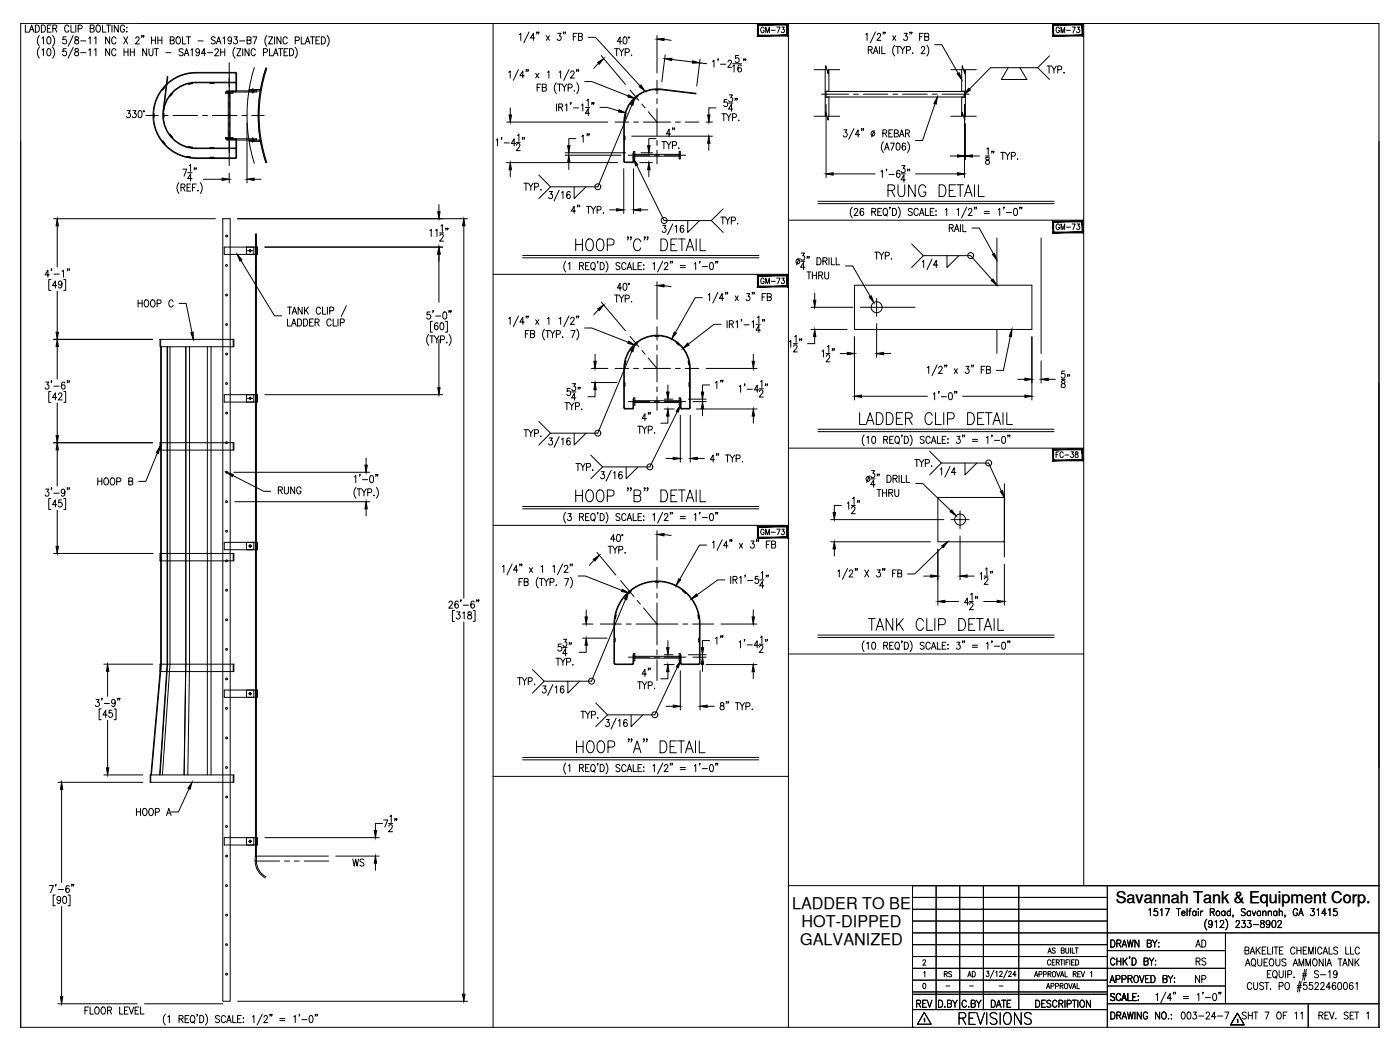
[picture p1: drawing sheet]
<svg xmlns="http://www.w3.org/2000/svg" width="610mm" height="457mm" viewBox="0 0 610 457" stroke-linecap="round" stroke-linejoin="round" font-family="sans-serif">
<defs><g id="words">
<g font-size="10.6">
<text x="249.4" y="219.8">HOOP &quot;B&quot; DETAIL</text>
<text x="249.8" y="329.1">HOOP &quot;A&quot; DETAIL</text>
</g>
<text font-size="10.1" x="249.4" y="110.4">HOOP &quot;C&quot; DETAIL</text>
<g font-size="9.3">
<text x="376.8" y="275.9">TANK CLIP DETAIL</text>
<text x="416.3" y="447.3">REVISIONS</text>
</g>
<g font-size="8.8">
<text x="385.6" y="86.8">RUNG DETAIL</text>
<text x="373.2" y="185.9">LADDER CLIP DETAIL</text>
</g>
<text font-size="7.5" x="466.7" y="170" transform="rotate(-90 466.7 170)">58&quot;</text>
<g font-size="7.1">
<text x="344.9" y="395.9">LADDER TO BE</text>
<text x="485.8" y="393.3">Savannah Tank &amp; Equipment Corp.</text>
<text x="349" y="403.6">HOT-DIPPED</text>
<text x="348.4" y="411.3">GALVANIZED</text>
<text x="541.2" y="422.3">AQUEOUS AMMONIA TANK</text>
</g>
<g font-size="6.6">
<text x="454.7" y="33.2">TYP.</text>
<text x="257.5" y="63.1" transform="rotate(-90 257.5 63.1)">1&quot;</text>
<text x="312.6" y="98.8">TYP.</text>
<text x="315.7" y="170.4" transform="rotate(-90 315.7 170.4)">1&quot;</text>
<text x="249.4" y="206">TYP.</text>
<text x="41.3" y="212.4">HOOP B</text>
<text x="119.9" y="216.3">RUNG</text>
<text x="315.7" y="281.9" transform="rotate(-90 315.7 281.9)">1&quot;</text>
<text x="224" y="299.5">TYP.</text>
<text x="251.5" y="314">TYP.</text>
<text x="58.2" y="356.3">HOOP A</text>
<text x="152.4" y="378.5">WS</text>
<text x="519.6" y="421.6">RS</text>
<text x="35.6" y="442.7">FLOOR LEVEL</text>
<text x="397.9" y="439.9">REV</text>
<text x="407.5" y="439.9">D.BY</text>
<text x="417.7" y="439.9">C.BY</text>
<text x="430.4" y="439.9">DATE</text>
</g>
<g font-size="6.2">
<text x="226.8" y="84">TYP.</text>
<text x="412" y="102">RAIL</text>
<text x="379.6" y="113.9">TYP.</text>
<text x="58.9" y="134.8">HOOP C</text>
<text x="226.8" y="191.2">TYP.</text>
<text x="397.2" y="204.3">TYP.</text>
<text x="482.6" y="413.5">DRAWN BY:</text>
<text x="519.3" y="413.5">AD</text>
<text x="482.2" y="429">APPROVED BY:</text>
<text x="519.3" y="429">NP</text>
<text x="482.2" y="436.7">SCALE:</text>
<text x="482.6" y="444.9">DRAWING NO.:</text>
<text x="512.9" y="444.9">003-24-7</text>
<text x="539.8" y="444.9">SHT 7 OF 11</text>
<text x="572.9" y="444.9">REV. SET 1</text>
</g>
<g font-size="5.7">
<text x="329.8" y="15.5">GM-73</text>
<text x="458.6" y="15.5">GM-73</text>
<text x="458.6" y="101.2">GM-73</text>
<text x="329.8" y="124.9">GM-73</text>
<text x="458.6" y="200.4">FC-38</text>
<text x="454.4" y="431.8">APPROVAL</text>
</g>
<g font-size="5.3">
<text x="329.8" y="233.9">GM-73</text>
<text x="409.9" y="426.5">RS</text>
<text x="420.2" y="426.5">AD</text>
<text x="449.1" y="426.5">APPROVAL REV 1</text>
</g>
<g font-size="2.6">
<text x="410.6" y="430.4">-</text>
<text x="420.9" y="430.4">-</text>
<text x="433.9" y="430.4">-</text>
</g>
</g></defs>
<!-- layer: 0 -->
<g fill="none" stroke="#000" stroke-width=".44">
<path d="M60.4 10.2h540v437.1M214.7 10.2v437.1M343.3 10.2v437.1M471.9 10.2v375.4M600.4 10.2h-591.4v437.1M9 61.6v385.7M600.4 61.6v385.7M343.3 95.9h128.6M214.7 119.5h128.6M343.3 195.1h128.6M214.7 228.8h128.6M343.3 284.8h128.6"/>
<path d="M214.7 338.1h128.6M343.3 385.6h257.1M397.3 390.8h84.9M397.3 395.9h84.9M397.3 385.6v61.7M407.6 385.6v54M417.9 385.6v54M428.2 385.6v54M443.6 385.6v54M482.2 385.6v61.7M397.3 401.1h84.9M397.3 411.3h84.9"/>
<path d="M397.3 416.5h84.9M397.3 406.2h203.1M482.2 413.9h51.4M533.6 406.2v30.9M397.3 426.8h84.9M397.3 421.6h136.3M397.3 432.9h84.9M397.3 431.9h84.9M397.3 439.6h84.9M482.2 437.1h118.2M482.2 429.3h51.4M569.6 437.1v10.2"/>
<path d="M9 447.3h591.4"/>
</g>
<!-- layer: DIM -->
<g fill="none" stroke="#000" stroke-width=".44">
<path d="M226.1 15.1l.7-.6v3.1M230.4 13.9l-2.3 4.7M232.9 16.5h-1.9l1.3-2v3.1M233.9 14h-.3h.3l-.3 .8M234.6 14h-.2h.2l-.2 .8M237.9 15.5l1.4 2.1M239.3 15.5l-1.4 2.1M242.9 14.5h1.3l-.7 1.1a.95 .95 0 0 1 .8 1.5 .95 .95 0 0 1-1.7-.1M245.5 14h-.3h.3l-.3 .8M246.2 14h-.2h.2l-.2 .8M249.6 15.9h1M251.2 14.5h-1.6v3.1"/>
<path d="M251.9 15.9l1.5-.1 .2-.4-.2-.8-1.5-.1v3.1l1.6-.3 .1-.8-.6-.6M256.2 16.2h3.1l19.4 21.2M270.6 18.1h-1.8l1.2-2v3.1M271.6 16.2l.6-.1a1.8 1.8 0 0 1-.2 3.1 2.2 2.2 0 0 1-.4-3zM273.6 16.2h.3v.3h-.3zM286.1 15.4v16.3M289.2 17.2l3 .4M377 15.1l.6-.6v3.1M381.2 14l-2.2 4.7M382 15.3l.4-.8h.5l.5 .6-.3 1.1-1.3 1.4h1.8M384.7 14.1h-.2h.2l-.2 .7M385.4 14.1h-.2h.2l-.2 .7"/>
<path d="M388.7 15.6l1.3 2M389.6 19.7a3.5 3.5 0 0 0 0 4.7M390 15.6l-1.3 2M393.7 14.5h1.3l-.7 1.2a.93 .93 0 0 1 .8 1.4 .93 .93 0 0 1-1.7-.1M396.3 14.1h-.2h.2l-.2 .7M397.1 14.1h-.3h.3l-.3 .7M400.4 16h1M402.1 14.5h-1.7v3.1M402.7 16l1.5-.1 .1-1.1-1.6-.3v3.1l1.6-.3 .1-.7-.6-.6M403.5 19.7a3.5 3.5 0 0 1 0 4.7M407 19.5h3.1l7.1 12.4M221.5 31.5l.7-.6v3.1"/>
<path d="M225.7 30.3l-2.2 4.7M228.2 33h-1.8l1.3-2.1v3.1M229.3 30.5h-.3h.3l-.3 .7M230 30.5h-.2h.2l-.2 .7M233.2 31.9l1.4 2.1M233.9 38.1h1M234.6 31.9l-1.4 2.1M235.5 36.6h-1.6v3.1M236.1 38.1l1.5-.1 .2-1.1-1.7-.3v3.1l1.7-.3 .1-.7-.6-.6M238.4 31.5l.6-.6v3.1M242.3 36.1a3.5 3.5 0 0 0 0 4.7M242.8 36.6h1.7"/>
<path d="M243.5 31.5l.6-.6v3.1M243.6 36.6v3.1M244.8 36.6l.9 1.5v1.6M246.7 36.6l-1 1.5M247.4 38.3l1.5-.2 .1-1.2-1.6-.3v3.1M247.8 30.3l-2.3 4.7M248.5 31.6l.2-.5 .8-.2 .5 .9-1.6 2.2h1.7M250.1 39.4v.3zM251.1 36.1a3.5 3.5 0 0 1 0 4.7M251.2 30.5h-.2h.2l-.2 .7M252 30.5h-.3h.3l-.3 .7M254.6 35.5h3.1l15.8 6.3"/>
<path d="M260.6 27.6l-2.1 2.2M261.8 24.2l10.5 12.5M267.6 21.2h1.8M268.5 21.2v3.1M269.6 21.2l1 1.5v1.6M271.6 21.2l-1 1.5M272.2 22.8l1.6-.1 .1-1.2-1.7-.3v3.1M275 24v.3zM289.6 23.9l-1.4 11.7M292.5 25.9l9.1 1.1M304.6 27.4l3.1 .4M304.8 25.8l-1.4 11.7"/>
<path d="M310.3 26.8l.6-.6v3.1M312.8 25.8h-.3h.3l-.3 .7M313.8 28h2.2M317 27l.5-.8h.5l.5 .6-.4 1-1.2 1.5h1.7M319 28.9l.6-.6v3.1M319 27.8h3.9M321.6 24.2h-1.3l-.1 1.3a.97 .97 0 0 1 1.4 0 .97 .97 0 0 1-.1 1.4 .97 .97 0 0 1-1.4-.2M322.8 28.7l-.8-.4a1.78 1.78 0 0 0 .1 3.1 .89 .89 0 0 0 .9-.9 .89 .89 0 0 0-.8-.9 .89 .89 0 0 0-.9 .7M324 25.8h-.2h.2l-.2 .7M324.8 25.8h-.3h.3l-.3 .7M354.5 30.3h5v-1.7l1.1 3.5v-1.8h5M378.1 21.7l1.5-.1v-1.2l-1.5-.1v3.1"/>
<path d="M379 21.7l.8 1.7M380.3 23.4l1-3.1 1 3.1M380.7 22.3h1.3M382.9 20.3v3.1M383.9 20.3v3.1h1.5M390 20.3h1.8M390.9 20.3v3.1M392.1 20.3l1 1.4v1.7M394.1 20.3l-1 1.4M394.7 21.9l1.5-.2 .2-.4-.2-.9-1.5-.1v3.1M397.4 23.1v.3zM401.2 21l.2-.6a.86 .86 0 0 1 1.2 .3 .86 .86 0 0 1-.3 1.2l-1.2 1.5h1.7"/>
<path d="M414 30.3h5v-1.7l1.1 3.5v-1.8h5M439 29.5l-3 5.1h11.1l-3-5.1M451.9 29.5h-20.6l-9.2 9.3M451.9 29.5l5.1 5.1M457 24.3l-5.1 5.2M55.4 48.2h1.3l-.7 1.1a.93 .93 0 0 1 .7 1.5 .93 .93 0 0 1-1.6-.1M57.9 48.2h1.3l-.8 1.1a.93 .93 0 0 1 .8 1.5 .93 .93 0 0 1-1.6-.1M60.5 48.3l.3-.1a1.77 1.77 0 0 1 .3 3.1h-.3a2.19 2.19 0 0 1-.3-3zM62.5 48.2h.3v.4h-.3zM107.6 53.5v26.2M220.6 53.2h44.1M222.2 47v3.1"/>
<path d="M225.3 59l.7-.6v3.1M242.3 45.2v3.1M243.3 46.7l1.5-.1v-1.2l-1.5-.2v3.1M244.2 46.7l.8 1.6M246.2 45.8l.6-.6v3.1M248.7 44.8h-.3h.3l-.3 .7M249.7 47h2.2M253.1 45.8l.7-.6v3.1M254.9 46.8h1.9M255.5 43.8l.6-.6v3.1M256.8 49.3h-1.9l1.2-2v3.1M257.9 44.8h-.3h.3l-.3 .7"/>
<path d="M258.6 44.8h-.2h.2l-.2 .7M261.2 46.8h3.1l5.2 1.5M275.1 59.3h35.1M275.2 45.7l-14.9 35.7h-20.6M292 58.3h-1.9l1.3-2.1v3.1M293 55.8h-.2h.2l-.2 .7M293.7 55.8l-.2 .7M303 40.6v.3M307.5 53.2h2.7M311.7 47h-3.1v3.1M314.3 49.5h1.7M315.2 49.5v3.1"/>
<path d="M316.3 49.5l1 1.5v1.6M316.6 43.4h-1.2l-.2 1.3a.96 .96 0 0 1 1.4 0 .96 .96 0 0 1-.1 1.4 .96 .96 0 0 1-1.4-.2M317.2 44.9h1.9M317.5 41.3h1.4l-.7 1.2a.93 .93 0 0 1 .8 1.4 .93 .93 0 0 1-1.7-.1M318.3 49.5l-1 1.5M318.9 51.2l1.5-.2 .1-1.2-1.6-.3v3.1M319.1 47.5h-1.9l1.3-2.1v3.1M320.2 42.9h-.2h.2l-.2 .8M321 42.9h-.3h.3l-.3 .8M321.7 52.3v.3zM354.5 50.6h5v-1.8l1.1 3.5v-1.7h5M359.7 45.5v31.8"/>
<path d="M367.4 56.5h1.4l-.8 1.2a.93 .93 0 0 1 .8 1.5 .93 .93 0 0 1-1.6-.2M371.8 56l-2.2 4.7M374.3 58.6h-1.9l1.3-2.1v3.1M375.3 56.1l-.2 .7M376 56.1h-.2h.2l-.2 .7M380.6 56.7l-1.1 2.9M384.4 58l1.5-.1 .1-1.1-1.6-.3v3.1M385.3 58l.9 1.6M387 58h1M388.6 56.5h-1.6v3.1h1.6M389.4 58l1.5-.1 .1-1.1-1.6-.3v3.1l1.6-.3 .1-.7-.6-.6M391.7 59.6l1-3.1 .9 3.1"/>
<path d="M392 58.6h1.3M394.3 58l1.5-.1 .1-1.1-1.6-.3v3.1M395.2 58l.8 1.6M407.1 45.2l-5.4 16h-3.1M414 50.6h5v-1.8l1.1 3.5v-1.7h5M420 45.5v31.8M420.4 53.8v15.7M77.9 79.5a3.6 3.6 0 0 0 0 4.7M79.6 73.6h1.8l-1.3 3.1M81.7 75.2h1.9M82.4 72.2l.6-.6v3.1M83.6 77.8h-1.9l1.3-2.1v3.1"/>
<path d="M84.7 73.2h-.2h.2l-.2 .7M85.5 73.2h-.3h.3l-.3 .7M87.2 79.5a3.6 3.6 0 0 1 0 4.7M88.5 78h8.2M99.8 75.3v4.4M110.6 78h3.1M216 61l.6-.6v3.1M218.5 60h-.2h.2l-.2 .7M219.5 62.2h2.3M220.6 70.8h48.3M222.2 73.9v3.1M224.5 62.5h-1.9l1.3-2.1v3.1"/>
<path d="M224.8 62h1.7M224.9 63.2l.5-.7 .7 .1 .3 .5-.4 1-1.2 1.5h1.7M227.6 60l-.2 .7M228.4 60h-.3h.3l-.3 .7M234.6 76.2l5.1 5.2-5.1 5.1M246.1 66.5h26.3M246.1 67.6h24.3M247.7 70.7v3.1M250.8 60.4h-3.1v3M271.6 73.5v19.5M275.9 73.5v19.5M277.3 72l11.9 24h20.5"/>
<path d="M278.6 70.8h5.5M279.1 66.5h5M282.5 73.9v3.1M285.6 60.4h-3.1v3M288.2 61.7h1.7M289.1 61.7v3.1M290.2 61.7l1 1.4v1.7M292.2 61.7l-1 1.4M292.8 63.3l1.5-.2 .2-1.1-1.7-.3v3.1M295.6 64.5v.3zM308.6 62.4v3.1M362.8 75.7h18.2"/>
<path d="M383.6 74.8l.6-.6v3.1M384.7 61.7a3.5 3.5 0 0 0 0 4.7M385.2 65.4l1-3.1 1 3.1M385.5 64.3h1.3M386.1 73.8h-.2h.2l-.2 .7M387.1 76h2.2M387.7 62.3h1.7l-1.3 3.1M390.5 62.4l.6-.1a1.77 1.77 0 0 1-.2 3.1 2.31 2.31 0 0 1-.4-3zM391.8 74.6l-.7-.4a1.76 1.76 0 0 0 .1 3.1 .93 .93 0 0 0 .7-1.2 .93 .93 0 0 0-1.2-.6l-.4 .8M392.3 75.7h1.9M392.6 72.1h1.4l-.7 1.2a.93 .93 0 0 1 .8 1.4 .93 .93 0 0 1-1.7-.1M394.2 78.3h-1.9l1.3-2v3.1"/>
<path d="M394.3 62.7l-.8-.4a1.82 1.82 0 0 0 .1 3.1 .87 .87 0 0 0 .9-.8 .87 .87 0 0 0-.7-.9 .87 .87 0 0 0-1 .6M395.2 61.7a3.6 3.6 0 0 1 0 4.7M395.3 73.8h-.2h.2l-.2 .7M396.1 73.8h-.3h.3l-.3 .7M398.6 75.7h18.3M413.8 67.9h3.1M423.4 67.9h3.1M429.1 67.9h1.8M429.4 68.6v.9a1.15 1.15 0 0 1 1.3 .6 1.15 1.15 0 0 1-.4 1.4 .99 .99 0 0 1-1.3-1 .99 .99 0 0 1 1.3-.9l.4-.4-.1-.6zM429.7 64.9l.6-.6v3.1M432 65.9h-.3h.3l-.3 .8M432.8 65.9h-.3h.3l-.3 .8"/>
<path d="M435.7 66.4h1.8M436.6 66.4v3.1M437.8 66.4l.9 1.4v1.7M439.7 66.4l-1 1.4M440.4 68l1.5-.2 .1-1.1-1.6-.3v3.1M443.1 69.2v.3zM23.3 95.2h70.5M24.9 98.3v18M78.8 81.6l1.5-.2 .2-.4-.2-.8-1.5-.1v3.1M79.7 81.6l.8 1.6M81.4 81.6h1.1M83 80.1h-1.6v3.1h1.6"/>
<path d="M83.8 81.6h1M85.4 80.1h-1.6v3.1M86 83h.3zM103.4 95.2h100.2M191.1 89.1v3.1M192 98.4l.6-.6v3.1M194.3 99.4h-.3h.3l-.3 .7M195.1 99.4h-.3h.3l-.3 .7M202 98.3v162.1M239.1 83.4h1.4l-.7 1.2a.95 .95 0 0 1 .7 1.4 .95 .95 0 0 1-1.6-.1M243.5 82.8l-2.3 4.7M244.5 84l.6-.6v3.1"/>
<path d="M248.2 83.8l-.7-.4a1.76 1.76 0 0 0 .1 3.1 .86 .86 0 0 0 .9-.9 .86 .86 0 0 0-.8-.8 .86 .86 0 0 0-1 .7M250 81.4v5.1l5.2-5.1M250.6 91.9h-1.9l1.3-2v3M251.6 89.4h-.2h.2l-.2 .7M252.4 89.4h-.3h.3l-.3 .7M255.4 89.9h1.7M256.2 89.9v3M257.4 89.9l.9 1.4v1.6M259.4 89.9l-1.1 1.4M260 91.5l1.5-.2 .1-1.2-1.6-.2v3M262.7 92.6v.3zM265.4 91.4h3.1"/>
<path d="M279 91.4h3.1M288.6 98.1h1.3l-.7 1.2a.93 .93 0 0 1 .7 1.4 .93 .93 0 0 1-1.6-.1M292.9 97.5l-2.2 4.7M293.9 98.7l.7-.6v3.1M297.7 98.5l-.7-.4a1.78 1.78 0 0 0 .1 3.1 .87 .87 0 0 0 .8-.8 .87 .87 0 0 0-.7-.9 .87 .87 0 0 0-1 .6M299.5 96v5.2l5.1-5.2M314.9 90.9l-5.2 5.1 5.2 5.2M356.1 87.7h102.9M356.1 88.7h102.9M371.1 90.2a3.5 3.5 0 0 0 0 4.7M372 91.5l.5-.8 .7 .2 .3 .4-.4 1.1-1.2 1.4h1.7M376 91.2l-.8-.5a1.81 1.81 0 0 0 .2 3.1 .91 .91 0 0 0 .7-1.3 .91 .91 0 0 0-1.5-.1l-.1 .4"/>
<path d="M379.6 92.2l1.5-.1 .3-.5-.3-.7-1.5-.2v3.1M380.5 92.2l.9 1.6M382.2 92.2h1M383.9 90.7h-1.7v3.1h1.7M385 90.9a1.53 1.53 0 0 1 1.6 1 1.53 1.53 0 0 1-.6 1.8l-.3 .1a1.68 1.68 0 0 1-1.3-1.2 1.68 1.68 0 0 1 .6-1.7zM385.6 93.2l.8 .9M387.6 90.3h-.3h.3l-.3 .7M388.6 90.7a1.56 1.56 0 0 1 1.8 1.6 1.56 1.56 0 0 1-1.8 1.5zM391.1 90.2a3.5 3.5 0 0 1 0 4.7M397.2 91.2l-.6-.5-1.1 .5 .2 .7 1.4 .8 .1 .7a1.04 1.04 0 0 1-1.7 0M399.8 91.5a.96 .96 0 0 0-1.1-.7 .96 .96 0 0 0-.7 1.1v.8a.96 .96 0 0 0 .7 1.1 .96 .96 0 0 0 1.1-.7M400.3 93.8l1-3.1 1 3.1"/>
<path d="M400.7 92.8h1.3M403 90.7v3.1h1.5M405.1 92.2h1M406.7 90.7h-1.6v3.1h1.6M407.4 93.7h.3zM407.6 91.8v.3zM411.6 91.3l.6-.6v3.1M416.7 91.3l.7-.6v3.1M420.9 90.2l-2.2 4.7M421.7 91.5l.3-.6 .7-.2 .5 .9-1.6 2.2h1.7M423.3 99.3h3.1l6.2 11.2M424.5 90.3h-.3h.3l-.3 .7"/>
<path d="M425.2 90.3l-.2 .7M428.6 92.1h2.2M428.6 92.9h2.2M434.7 91.3l.6-.6v3.1M437.2 90.3h-.2h.2l-.2 .7M438.2 92.5h2.2M441.7 90.9l.6-.2a1.99 1.99 0 0 1 0 3.1h-.2a2.18 2.18 0 0 1-.4-2.9zM444.2 90.3h-.3h.3l-.3 .7M445 90.3h-.3h.3l-.3 .7M21.5 119.7h-1.9l1.3-2.1v3.1M22.5 117.2h-.2h.2l-.2 .7M23.5 119.4h2.3"/>
<path d="M27 118.2l.6-.6v3.1M29.5 117.2h-.3h.3l-.3 .7M30.3 117.2h-.3h.3l-.3 .7M104.9 113.4l14.6 24.1h3.1M115.3 107.6h77.4M187.2 100.4l.6-.5v3M189.7 100.4l.6-.5v3M191.1 110.6v21M191.4 101.4h1.8M191.5 102.6l.3-.5a.85 .85 0 0 1 1.2 .2 .85 .85 0 0 1-.3 1.2l-1.3 1.5h1.8M227.6 111.2h102.8M227.6 112.3h102.8"/>
<path d="M246.3 113.7a3.6 3.6 0 0 0 0 4.7M247.5 114.9l.6-.6v3.1M252.3 115.8l1.5-.2 .3-.4-.3-.7-1.5-.2v3.1M253.2 115.8l.9 1.6M255 115.8h1M256.6 114.3h-1.6v3.1h1.6M257.7 114.5l.3-.2a1.66 1.66 0 0 1 1.3 1.2 1.66 1.66 0 0 1-.6 1.7 1.44 1.44 0 0 1-1.6-.7 1.44 1.44 0 0 1 .4-1.7zM258.3 116.8l.8 .9M260.3 113.9h-.2h.2l-.2 .7M261.4 114.3a1.56 1.56 0 0 1 1.7 1.6 1.56 1.56 0 0 1-1.7 1.5zM263.8 113.7a3.6 3.6 0 0 1 0 4.7M269.9 114.8l-.6-.5-1.1 .5 .3 .7 1.2 .6a.88 .88 0 0 1-.2 1.3 .88 .88 0 0 1-1.3-.4"/>
<path d="M272.6 115a.96 .96 0 0 0-1.2-.7 .96 .96 0 0 0-.7 1.2v.7a.96 .96 0 0 0 .7 1.2 .96 .96 0 0 0 1.2-.7M273.1 117.4l1-3.1 1 3.1M273.5 116.4h1.2M275.7 114.3v3.1h1.5M277.8 115.8h1M279.4 114.3h-1.6v3.1h1.6M280.3 115.3v.3zM280.3 117.1v.3zM284.3 114.9l.6-.6v3.1M288.6 113.7l-2.3 4.7M289.3 115l.2-.5 .8-.2 .5 .9-1.6 2.2h1.7M292 113.9h-.2h.2l-.2 .7"/>
<path d="M292.8 113.9h-.2h.2l-.2 .7M296.2 115.6h2.2M296.2 116.5h2.2M302.3 114.9l.6-.6v3.1M304.8 113.9h-.3h.3l-.3 .7M305.8 116.1h2.2M309.3 114.5l.6-.2a1.93 1.93 0 0 1 0 3.1h-.2a2.26 2.26 0 0 1-.4-2.9zM311.8 113.9h-.2h.2l-.2 .7M312.5 113.9h-.2h.2l-.2 .7M348 112.4l-1.1 2.9M348.6 113.8h1.9M348.9 110.2h1.4l-.8 1.2a.92 .92 0 0 1 .8 1.4 .92 .92 0 0 1-1.6-.1"/>
<path d="M350.5 116.4h-1.9l1.3-2.1v3.1M351.4 118.4h1.7M351.6 111.8h-.2h.2l-.2 .7M352.2 118.4v3.1M352.4 111.8h-.3h.3l-.3 .7M353.7 118.4v3.1M353.7 119.9h1.8M355.5 118.4v3.1M355.7 112.2a1.57 1.57 0 0 1 1.8 1.6 1.57 1.57 0 0 1-1.8 1.5zM356.5 119.9l1.5-.2v-1.1l-1.5-.2v3.1M357.4 119.9l.8 1.6M358.3 113.7l1.6-.1 .1-1.1-1.7-.3v3.1"/>
<path d="M359.1 118.4v2.2a.87 .87 0 0 0 .9 .9 .87 .87 0 0 0 .8-.9v-2.2M359.2 113.7l.9 1.6M361 112.2v3.1M362 112.2v3.1h1.5M364.1 112.2v3.1h1.5M368.2 115.8h3l7.7 13.3M396.9 106.2l5.2 5.1-5.2 5.2M401.6 114l.6-.6v3.1M402.1 111.3h20.5l9.4 10.6M405.8 112.8l-2.2 4.7M408.3 115.4h-1.8l1.2-2v3.1M412.4 111.3v5.2l5.1-5.2"/>
<path d="M22.1 121.7h-.9v4.7h.9M24.8 124.4h-1.9l1.2-2.1v3.1M24.9 126.7v18M27 123.3a.82 .82 0 0 1-1.2 .6 .82 .82 0 0 1-.2-1.2 .82 .82 0 0 1 1.3 .1l.1 .5a1.48 1.48 0 0 1-1 2.1l-.5-.4M27.8 121.7h.8v4.7h-.8M78 132.1h3.1l2.5 12.6M125.2 138.9v3.1h1.5M125.2 133.7h1.7M126.1 133.7v3.1M127.2 136.8l1-3.1 1 3.1M127.6 135.8h1.2M129.6 138.9a1.57 1.57 0 0 1 1.8 1.5 1.57 1.57 0 0 1-1.8 1.6z"/>
<path d="M131.6 133.7v3.1l-1.8-3.1v3.1M132.2 138.9a1.57 1.57 0 0 1 1.8 1.5 1.57 1.57 0 0 1-1.8 1.6zM132.6 133.7v3.1M133.2 135l1.1 1.8M134.3 133.7l-1.7 2.1M136.5 138.9h-1.7v3.1h1.7M139.6 134.4a.96 .96 0 0 0-1.2-.7 .96 .96 0 0 0-.7 1.2v.7a.96 .96 0 0 0 .7 1.2 .96 .96 0 0 0 1.2-.7M140.4 133.7v3.1h1.5M142.6 133.7v3.1M143.6 135.3l1.5-.1 .1-1.2-1.6-.3v3.1M144.2 139.6a.96 .96 0 0 0-1.2-.7 .96 .96 0 0 0-.7 1.1v.8a.96 .96 0 0 0 .7 1.2 .96 .96 0 0 0 1.2-.8M145.1 138.9v3.1h1.5"/>
<path d="M147.2 138.9v3.1M150.8 133.1l-2.2 4.7M187.3 135.8h-1.3l-.1 1.3a.97 .97 0 0 1 1.4 .1 .97 .97 0 0 1-.1 1.4 .97 .97 0 0 1-1.4-.3M188.3 139.9h-.9v4.7h.9M188.7 135.4h-.3h.3l-.3 .7M189.7 137.6h2.2M193.2 136l.6-.2a1.77 1.77 0 0 1-.3 3.1 2.31 2.31 0 0 1-.3-2.9zM193.9 139.9h.9v4.7h-.9M195.7 135.4h-.3h.3l-.3 .7M196.4 135.4h-.2h.2l-.2 .7M221.5 138.8l.7-.6v3.1M225.7 137.6l-2.2 4.7"/>
<path d="M229.3 137.7h-.3h.3l-.3 .8M230 137.7h-.2h.2l-.2 .8M233.2 139.2l1.4 2.1M234.6 139.2l-1.4 2.1M238.4 138.8l.6-.6v3.1M243.5 138.8l.6-.6v3.1M247.8 137.6l-2.3 4.7M248.5 138.9l.5-.7h.5l.5 .6-.4 1-1.2 1.5h1.7M251.2 137.7h-.2h.2l-.2 .8M252 137.7h-.3h.3l-.3 .8M260.6 134.8l-2.1 2.3M261.8 131.6l10.5 12.4"/>
<path d="M267.6 128.5h1.8M268.5 128.5v3.1M269.6 128.5l1 1.4v1.7M270.6 125.4h-1.8l1.2-2.1v3.1M271.6 123.5l.6-.2a1.8 1.8 0 0 1-.2 3.1 2.2 2.2 0 0 1-.4-2.9zM271.6 128.5l-1 1.4M272.2 130.1l1.6-.2 .1-1.1-1.7-.3v3.1M273.6 123.4h.3v.4h-.3zM275 131.3v.3zM286.1 122.7v16.3M289.2 124.5l3 .3M305.8 129.6h-3.1l-8.6 15.2"/>
<path d="M308.4 128.4l.6-.6v3.1M312.6 127.2l-2.2 4.7M315.1 129.9h-1.8l1.2-2.1v3.1M316.1 127.4l-.2 .7M316.6 139.6v3.1M316.9 127.4h-.3h.3l-.3 .7M320.1 128.8l1.4 2.1M321.5 128.8l-1.4 2.1M322.9 139.2h-.2h.2l-.2 .7M325.1 127.8h1.4l-.8 1.2a.93 .93 0 0 1 .8 1.5 .93 .93 0 0 1-1.6-.2M327.7 127.4h-.2h.2l-.2 .7M328.5 127.4h-.3h.3l-.3 .7"/>
<path d="M329.8 138.2l.6-.6v3.1M331.8 129.3h1.1M332.2 139.2h-.2h.2l-.2 .7M332.9 139.2l-.2 .7M333.5 127.8h-1.7v3.1M334.1 129.3l1.5-.2 .3-.4-.3-.7-1.5-.2v3.1l1.6-.3 .2-.7-.7-.6M353.1 133.8h18.3M354.7 127.7v3.1M23.3 147.8h43.1M24.9 150.9v14.1M126.9 142l1.1-3.1 1 3.1M127.3 140.9h1.3"/>
<path d="M134.8 140.3h1M137.2 140.3l1.5-.1 .3-.5-.3-.7-1.5-.1v3.1M138.1 140.3l.9 1.7M148.2 140.5l1.5-.2 .2-.4-.2-.9-1.5-.1v3.1M186.7 145.7a3.6 3.6 0 0 0 0 4.7M187.2 146.2h1.7M188 146.2v3.1M189.2 146.2l1 1.5v1.6M190.7 141l-.8-.5a1.76 1.76 0 0 0 .2 3.1 .9 .9 0 0 0 .7-1.3 .9 .9 0 0 0-1.5-.2l-.1 .5M191.1 147.8v21M191.2 146.2l-1 1.5M191.8 147.9l1.5-.2 .1-1.2-1.6-.3v3.1"/>
<path d="M191.9 140.7l.7-.2a1.82 1.82 0 0 1-.3 3.1 2.18 2.18 0 0 1-.4-2.9zM194.5 149v.3zM195.5 145.7a3.6 3.6 0 0 1 0 4.7M228.2 140.2h-1.8l1.3-2v3.1M228.8 145.4h1M230.4 143.9h-1.6v3.1M231 145.4l1.5-.2 .3-.4-.3-.8-1.5-.1v3.1l1.6-.3 .2-.7-.7-.6M237.1 143.3a3.5 3.5 0 0 0 0 4.7M237.6 143.9h1.8M238.5 143.9v3.1M239.6 143.9l1 1.5v1.6M241.6 143.9l-1 1.5"/>
<path d="M242.3 145.5l1.6-.3-.2-1.2-1.4-.1v3.1M245 146.7v.3zM248.6 143.9h1.8l-1.3 3.1M251.1 143.3a3.5 3.5 0 0 1 0 4.7M254.6 142.8h3.1l15.8 6.2M259.1 154.2v3.1M275.2 152.9l-14.9 35.7h-20.6M314 141.2h-3.1l-11.2 8.6M317.6 141.1l1.5-.1 .1-1.1-1.6-.3v3.1M318.5 141.1l.8 1.6M320.4 140.2l.7-.6v3.1M324 141.4h2.2"/>
<path d="M327.5 140.2l.6-.6v3.1M328 154.2v3.1M329.2 141.2h1.9M331.1 143.8h-1.9l1.2-2.1v3.1M343.7 148.7l.6-.6v3.1M345.5 149.6h1.7M345.6 150.9l.5-.8h.5l.5 .6-.4 1.1-1.2 1.4h1.7M346 146.6l.7-.6v3.1M348.3 147.6h-.2h.2l-.2 .8M349.1 147.6h-.2h.2l-.2 .8M353.1 143.5h15.7M354.7 146.5v3.1h-3.1"/>
<path d="M357.9 153l.6-.6v3.1M359.7 154h1.7M359.8 155.2l.3-.6 .7-.1 .5 .8-1.6 2.3h1.7M360.2 150.9l.7-.5v3M362.6 152h-.3h.3l-.3 .7M363.3 152h-.3h.3l-.3 .7M365.9 154h3.1M372.1 146.7v27.4M381.7 140.9v14.7M384.8 154h3M408 158.9l-2.2 4.7M411.5 159.1h-.2h.2l-.2 .7"/>
<path d="M412.3 159.1h-.3h.3l-.3 .7M420.5 159.5h1.4l-.7 1.2a.93 .93 0 0 1 .7 1.4 .93 .93 0 0 1-1.6-.1M423.1 159.1h-.2h.2l-.2 .7M423.9 159.1l-.2 .7M428.9 159.5h-1.6v3.1M440 146.5l-3.1 14.8h-3.1M449.3 146.7v27.4M453.3 157.1v9.7M19.9 166.4h1.3l-.7 1.1a.93 .93 0 0 1 .8 1.5 .93 .93 0 0 1-1.7-.1M22.1 170.5h-.9v4.7h.9M22.5 165.9h-.2h.2l-.2 .8M23.5 168.1h2.3"/>
<path d="M24.8 173.1h-1.9l1.2-2v3M24.9 175.5v14.2M25.5 171.8l.5-.7h.5l.5 .5-.4 1.1-1.2 1.4h1.7M27.8 170.5h.8v4.7h-.8M28.3 166.8l-.5-.4a1.72 1.72 0 0 0-1.1 1.5 1.72 1.72 0 0 0 .9 1.5 .91 .91 0 0 0 .8-1.3 .91 .91 0 0 0-1.5-.1l-.2 .4M29.5 165.9h-.3h.3l-.3 .8M30.3 165.9h-.3h.3l-.3 .8M115.3 171.9h77.4M245.9 175.3h1.8M246.8 175.3v3.1M248 175.3l.9 1.5v1.6M248.3 169.1h-1.3l-.1 1.4a.96 .96 0 0 1 1.4 0 .96 .96 0 0 1-.1 1.4 .96 .96 0 0 1-1.4-.3"/>
<path d="M248.9 170.7h1.9M249.2 167.1h1.4l-.8 1.2a.95 .95 0 0 1 .8 1.4 .95 .95 0 0 1-1.7-.1M250 175.3l-1.1 1.5M250.6 176.9l1.6-.3-.1-1.1-1.5-.2v3.1M250.8 173.3h-1.9l1.2-2.1v3.1M251.9 168.7h-.2h.2l-.2 .7M252.6 168.7h-.2h.2l-.2 .7M253.3 178.1v.3zM257.5 160.4h7.2M257.5 166.6h11.1M259.1 169.7v3h-3.1M282.5 179.7h-.3h.3l-.3 .8"/>
<path d="M283.2 179.7h-.3h.3l-.3 .8M289.2 178.1h4.4M289.2 173.8h3.8M290.8 167.6v3.1M294.9 179.3l-12 24h-20.5M299.7 173.8h7.8M301.7 174.9h5.8M303.2 178.1h26.4M305.9 178v3M307.5 160.4h22.1M309 167.6h-3.1v3.1M321.8 168.3l.7-.6v3.1"/>
<path d="M324.3 167.3h-.2h.2l-.2 .7M325.3 169.5h2.3M330.3 169.8h-1.8l1.2-2.1v3.1M330.6 169.3h1.7M330.7 170.5l.2-.6 .8-.1 .5 .9-1.6 2.2h1.7M331.2 166.2l.6-.6v3.1M333.4 167.3h-.2h.2l-.2 .7M334.2 167.3h-.2h.2l-.2 .7M375.1 172.5h28.7M403.8 160.1l.6-.6v3.1M406.4 171.6l.6-.6v3.1M408.8 160.3l.5-.8h.5l.5 .6-.4 1-1.3 1.5h1.8"/>
<path d="M408.9 170.5h-.3h.3l-.3 .8M409.9 172.7h2.2M413.4 171.1l.4-.1a1.82 1.82 0 0 1 .2 3.1h-.2a2.14 2.14 0 0 1-.4-3zM415.5 160.6l1.4 2M415.9 170.5h-.3h.3l-.3 .8M416.6 170.5h-.2h.2l-.2 .8M416.9 160.6l-1.4 2M419.2 172.5h27.1M427.3 161h1M429.5 161l1.5-.2 .2-1-1.7-.3v3.1l1.7-.3 .1-.7-.7-.6M443.2 165.2h3.1M456.4 165.2h3.1"/>
<path d="M23.3 192.8h43.1M24.9 195.9v15.8M68.5 197.2l-5 12.4h-3.1M159.4 199.5v3.1M234.6 183.5l5.1 5.1-5.1 5.2M239.1 190.7h1.4l-.7 1.1a.95 .95 0 0 1 .7 1.5 .95 .95 0 0 1-1.6-.1M243.5 190.1l-2.3 4.7M244.5 191.3l.6-.6v3.1M248.2 191.1l-.7-.4a1.78 1.78 0 0 0 .1 3.1 .87 .87 0 0 0 .9-.8 .87 .87 0 0 0-.8-1 .87 .87 0 0 0-1 .7M250 188.6v5.2l5.2-5.2M257.2 198.2l5.2 5.1-5.2 5.2M277.7 185.6h1.7"/>
<path d="M278.5 185.6v3.1M279.6 185.6l1.1 1.5v1.6M281.5 182.2h-1.9l1.2-2v3M281.6 185.6l-.9 1.5M282.3 187.2l1.5-.1v-1.4l-1.5-.1v3.1M285 188.4v.3zM290.1 199.6h3M290.8 181.2v3.1h-3.1M296.2 180.8v20.4M300.6 180.8v20.4M303.6 199.6h3.1M312.2 197.6h-.3h.3l-.3 .8"/>
<path d="M312.9 197.6h-.2h.2l-.2 .8M315.9 198.1h1.8M316.8 198.1v3.1M317.9 198.1l1 1.4v1.7M319.9 198.1l-1 1.4M320.5 199.7l1.5-.2 .1-1.1-1.6-.3v3.1M328 181.2v3.1M356.1 187.9h102.9M356.1 186.9h102.9M376.3 189.4a3.6 3.6 0 0 0 0 4.7M377.4 190.6l.7-.6v3.1M379.9 190.1l.4-.1a1.82 1.82 0 0 1 .3 3.1h-.3a2.14 2.14 0 0 1-.4-3z"/>
<path d="M384.8 191.5l1.5-.2 .1-1-1.6-.3v3.1M385.7 191.5l.8 1.6M387.4 191.5h1M389 190h-1.6v3.1h1.6M390.2 190.1l.2-.1a1.58 1.58 0 0 1 1.3 1.5 1.58 1.58 0 0 1-1.3 1.6 1.94 1.94 0 0 1-.2-3zM390.8 192.5l.7 .9M392.8 189.6h-.3h.3l-.3 .7M393.8 190a1.57 1.57 0 0 1 1.8 1.5 1.57 1.57 0 0 1-1.8 1.6zM396.3 189.4a3.5 3.5 0 0 1 0 4.7M402.4 190.4a.91 .91 0 0 0-1-.5 .91 .91 0 0 0-.7 .8l1.7 1.5v.4l-.6 .5-1.1-.5M404.8 196.5l5.1 5.1-5.1 5.2M405 190.7a.96 .96 0 0 0-1.1-.7 .96 .96 0 0 0-.7 1.2v.7a.96 .96 0 0 0 .7 1.2 .96 .96 0 0 0 1.1-.8"/>
<path d="M405.5 193.1l1-3.1 1 3.1M405.9 192.1h1.2M408.2 190v3.1h1.4M410.3 191.5h1M411.9 190h-1.6v3.1h1.6M412.7 191.2h.2zM412.8 192.8v.3zM416.6 190h1.4l-.7 1.2a.95 .95 0 0 1 .7 1.4 .95 .95 0 0 1-1.6-.1M419.3 189.6h-.3h.3l-.3 .7M420 189.6h-.2h.2l-.2 .7M423.4 191.3h2.2M423.4 192.2h2.2"/>
<path d="M429.5 190.6l.6-.6v3.1M432 189.6h-.3h.3l-.3 .7M433 191.8h2.3M436.5 190.1l.6-.1a1.93 1.93 0 0 1 0 3.1h-.2a2.26 2.26 0 0 1-.4-3zM439 189.6l-.2 .7M439.7 189.6h-.2h.2l-.2 .7M19.9 213h1.3l-.7 1.2a.93 .93 0 0 1 .8 1.4 .93 .93 0 0 1-1.7-.1M22.1 217.1h-.9v4.7h.9M22.5 212.5h-.2h.2l-.2 .8M23.5 214.7h2.3M24.8 219.7h-1.9l1.2-2v3.1M26.9 217.7h-1.3l-.1 1.3a.95 .95 0 0 1 1.4 .1 .95 .95 0 0 1-.1 1.3 .95 .95 0 0 1-1.4-.2"/>
<path d="M27.8 217.1h.8v4.7h-.8M28.3 214a.84 .84 0 0 1-1.2 .6 .84 .84 0 0 1-.3-1.3 .84 .84 0 0 1 1.3 .1l.2 .6a1.46 1.46 0 0 1-1.1 2.1l-.5-.5M29.5 212.5h-.3h.3l-.3 .8M30.3 212.5h-.3h.3l-.3 .8M101.4 207l13.5 6.9h3M101.8 205.6h59.2M102.2 218.5h58.8M154.3 207.7l.6-.6v3.1M155 212.2a3.5 3.5 0 0 0 0 4.7M155.5 212.8h1.8M156.4 212.8v3.1M156.8 206.7h-.3h.3l-.3 .7"/>
<path d="M157.5 212.8l1 1.5v1.6M157.8 208.9h2.2M159.5 212.8l-1 1.5M160.1 214.4l1.5-.1 .3-.4-.3-.9-1.5-.2v3.1M161.3 207.2l.6-.1a1.93 1.93 0 0 1 0 3.1h-.2a2.19 2.19 0 0 1-.4-3zM162.8 215.6v.3zM163.8 206.7h-.2h.2l-.2 .7M163.9 212.2a3.5 3.5 0 0 1 0 4.7M164.5 206.7h-.2h.2l-.2 .7M261.8 205.4h1.3l-.7 1.2a.93 .93 0 0 1 .7 1.4 .93 .93 0 0 1-1.6-.1M266.1 204.8l-2.2 4.7M267.2 206l.5-.6v3.1"/>
<path d="M270.9 205.8l-.8-.4a1.81 1.81 0 0 0 .1 3.1 .92 .92 0 0 0 .8-1.2 .92 .92 0 0 0-1.2-.6l-.4 .8M272.7 203.3v5.2l5.1-5.2M311.1 200.1h-1.8l1.2-2v3.1M323.3 200.9v.3zM368.9 219.1l.7-.5v3M371.2 217.1l.7-.6v3.1M373.5 218.1l-.2 .7M374.3 218.1h-.3h.3l-.3 .7M378.5 207.1l-1.1 2.9M379.1 208.5h1.9M379.5 204.9h1.3l-.7 1.2a.94 .94 0 0 1 .7 1.4 .94 .94 0 0 1-1.6-.1M381 211.1h-1.9l1.3-2.1v3.1"/>
<path d="M381.9 213.1h1.7M382.1 206.5h-.2h.2l-.2 .7M382.8 213.1v3.1M382.9 206.5h-.3h.3l-.3 .7M384.2 213.1v3.1M384.2 214.6h1.8M386 213.1v3.1M386.2 207a1.57 1.57 0 0 1 1.9 1.5 1.57 1.57 0 0 1-1.9 1.5zM387 214.6l1.5-.2v-1.1l-1.5-.2v3.1M387.9 214.6l.8 1.6M388.9 208.4l1.5-.1 .1-1.1-1.6-.2v3M389.6 213.1v2.2l.8 .9 .8-.4 .2-2.7"/>
<path d="M389.7 208.4l.9 1.6M391.5 207v3M392.5 207v3h1.5M394.6 207v3h1.5M398.7 210.6h3.1l12.3 11.8M409.4 204.3l.6-.6v3.1M409.9 201.6h20.6l5.5 12.2M413.7 203.1l-2.3 4.7M416.2 205.7h-1.9l1.2-2v3.1M420.2 201.6v5.2l5.2-5.2M24.9 222.1v15.8M159.4 221.6v3"/>
<path d="M227.6 220.5h102.8M227.6 221.6h102.8M246.3 223a3.6 3.6 0 0 0 0 4.7M247.3 223.6h1.4l-.7 1.2a.94 .94 0 0 1 .7 1.4 .94 .94 0 0 1-1.6-.1M252.3 225.1l1.5-.2 .1-1-1.6-.3v3.1M253.2 225.1l.9 1.6M255 225.1h1M256.6 223.6h-1.6v3.1h1.6M257.7 223.8l.3-.2a1.55 1.55 0 0 1 1.2 1.6 1.55 1.55 0 0 1-1.2 1.5 1.92 1.92 0 0 1-.3-2.9zM258.3 226.1l.8 .9M260.3 223.2h-.2h.2l-.2 .7M261.4 223.6a1.54 1.54 0 0 1 1.7 1.6 1.54 1.54 0 0 1-1.7 1.5z"/>
<path d="M263.8 223a3.6 3.6 0 0 1 0 4.7M264.8 237.9h1.8M265.7 237.9v3M266.8 237.9l1 1.4v1.6M267.8 234.8h-1.9l1.3-2.1v3.1M268.8 232.9l.6-.2a1.93 1.93 0 0 1 0 3.1h-.2a2.2 2.2 0 0 1-.4-2.9zM268.8 237.9l-1 1.4M269.4 239.5l1.5-.2 .1-1.1-1.6-.3v3M269.9 224.1l-.6-.5-1.1 .5 .1 .5 1.4 .8 .2 .4v.5l-.6 .4-1.1-.4M270.8 232.8h.3v.4h-.3zM272.6 224.4a.96 .96 0 0 0-1.2-.8 .96 .96 0 0 0-.7 1.2v.7a.96 .96 0 0 0 .7 1.2 .96 .96 0 0 0 1.2-.7M273.1 226.7l1-3.1 1 3.1"/>
<path d="M273.5 225.7h1.2M275.7 223.6v3.1h1.5M277.8 225.1h1M279.4 223.6h-1.6v3.1h1.6M280.2 224.8h.2zM280.3 226.4v.3zM284.3 224.2l.6-.6v3.1M286.1 231.1v12.7M288.6 223l-2.3 4.7M289.2 232.8l3 .4M289.3 224.4l.5-.8 .8 .2 .2 .4-.4 1-1.2 1.5h1.7M292 223.2h-.2h.2l-.2 .7"/>
<path d="M292.8 223.2h-.2h.2l-.2 .7M296.2 224.9h2.2M296.2 225.8h2.2M302.3 224.2l.6-.6v3.1M304.8 223.2h-.3h.3l-.3 .7M305.8 225.4h2.2M307.7 237.3h-3.1l-8.6 15M309.3 223.8l.6-.2a1.89 1.89 0 0 1 0 3.1h-.2a2.19 2.19 0 0 1-.4-2.9zM310.2 236.2l.6-.6v3.1M311.8 223.2h-.2h.2l-.2 .7M312.5 223.2h-.2h.2l-.2 .7M314.5 235l-2.3 4.7"/>
<path d="M317 237.6h-1.9l1.2-2v3.1M318 235.1h-.3h.3l-.3 .8M318.7 235.1h-.2h.2l-.2 .8M322 236.6l1.3 2.1M323.3 236.6l-1.3 2.1M327 235.6h1.4l-.8 1.2a.95 .95 0 0 1 .8 1.4 .95 .95 0 0 1-1.7-.1M329.6 235.1h-.3h.3l-.3 .8M330.4 235.1h-.3h.3l-.3 .8M333.7 237.1h1M335.4 235.6h-1.7v3.1M336 237.1l1.5-.2 .1-1-1.6-.3v3.1l1.6-.3 .1-.8-.6-.5M361.7 226.3h49.3"/>
<path d="M361.7 235.9h43.5M363.3 239v3.1M366.4 220.1h-3.1v3.1M370.7 220.1h1.7M370.8 221.3l.5-.7h.5l.5 .6-.4 1-1.2 1.5h1.7M408.4 239.1v24.4M410.4 238.1l-12.1 11.8h-3M418 233.4v19.1M23.3 241h43.4M218.8 246.7l.6-.5v3M223 245.6l-2.2 4.7M225.5 248.2h-1.9l1.3-2v3"/>
<path d="M226 253.4h1M226.5 245.7h-.2h.2l-.2 .8M227.2 245.7l-.2 .8M227.6 251.9h-1.6v3.1M228.2 253.4l1.5-.2 .3-.4-.3-.8-1.5-.1v3.1l1.7-.3 .1-.8-.6-.5M230.5 247.2l1.4 2M231.9 247.2l-1.4 2M234.4 251.3a3.5 3.5 0 0 0 0 4.7M234.9 251.9h1.7M235.6 246.7l.6-.5v3M235.7 251.9v3.1M236.9 251.9l1 1.5v1.6"/>
<path d="M238.9 251.9l-1 1.5M239.5 253.5l1.5-.1 .2-.5-.2-.9-1.5-.1v3.1M240.7 246.7l.7-.5v3M242.3 254.7h.1M245 245.6l-2.3 4.7M245.7 246.9l.5-.7h.5l.6 .5-.4 1.1-1.3 1.4h1.8M245.9 251.9h1.7l-1.2 3.1M248.4 251.3a3.5 3.5 0 0 1 0 4.7M248.5 245.7h-.3h.3l-.3 .8M249.2 245.7h-.2h.2l-.2 .8M251.8 250.8h3.1l15.9 6.3M258.7 243.9l-2.1 2.2"/>
<path d="M260 240.6l8.1 9.7M272.2 240.7v.2zM315.6 252.5h-3.1l-9 6.5M318.2 251v3.1M319.2 252.5l1.5-.2 .2-.4-.2-.8-1.5-.1v3.1M320 252.5l.9 1.6M322.1 251.6l.6-.6v3.1M324.6 250.5h-.3h.3l-.3 .8M325.5 252.8h2.3M330.1 251h-1.2l-.1 1.3a.96 .96 0 0 1 1.4 0 .96 .96 0 0 1-.2 1.4 .96 .96 0 0 1-1.3-.2M330.8 252.5h1.8M331.4 249.5l.6-.6v3.1"/>
<path d="M332.6 255.1h-1.8l1.2-2.1v3.1M333.8 250.5h-.3h.3l-.3 .8M334.5 250.5h-.2h.2l-.2 .8M364.8 248.7l.6-.6v3.1M369 247.6l-2.2 4.7M369.8 248.9l.5-.8h.5l.5 .6-.4 1.1-1.2 1.4h1.7M372.6 247.7h-.3h.3l-.3 .7M373.3 247.7l-.2 .7M376.5 248.1l1.8 3.1M378.3 248.1l-1.8 3.1M381.9 248.1h1.4l-.7 1.2a.95 .95 0 0 1 .7 1.5 .95 .95 0 0 1-1.6-.2M384.5 247.7h-.2h.2l-.2 .7"/>
<path d="M385.3 247.7h-.3h.3l-.3 .7M388.6 249.6h1.1M390.3 248.1h-1.7v3.1M390.9 249.6l1.5-.1 .1-1.1-1.6-.3v3.1l1.6-.3 .2-.7-.7-.6M402.2 250.9h3.1M421.1 250.9h3.1M422.7 258.9l.6-.6v3.1M425 259.9h-.3h.3l-.3 .8M425.7 259.9h-.2h.2l-.2 .8M426.8 249.9l.6-.6v3.1M428.5 250.9h1.8M428.7 252.1l.5-.7h.4l.5 .6-.3 1-1.3 1.5h1.8"/>
<path d="M429.1 247.8l.6-.5v3M431.4 248.9h-.2h.2l-.2 .7M432.1 248.9l-.2 .7M437.3 245.7v17.8M195.5 262.5l.3-.6 .7-.2 .5 .9-1.6 2.2h1.7M197.9 265.8h-.9v4.7h.9M198.9 266.4h1.4l-.8 1.2a.95 .95 0 0 1 .8 1.5 .95 .95 0 0 1-1.7-.2M199.5 262.2l-.8-.5a1.81 1.81 0 0 0 .2 3.1 .9 .9 0 0 0 .7-1.3 .9 .9 0 0 0-1.5-.2l-.1 .5M200.8 261.3h-.3h.3l-.3 .7M201.5 267l.6-.6v3.1M201.7 263.5h2.3M202 270.8v162.1"/>
<path d="M203.9 266.6v.8a1.24 1.24 0 0 1 1.2 .6 1.24 1.24 0 0 1 0 1.4 1 1 0 0 1-1.6-.7 1 1 0 0 1 1.4-1.1l.4-.7a.92 .92 0 0 0-1.4-.3zM206 265.8h.9v4.7h-.9M206.5 262.2l-.7-.5a1.76 1.76 0 0 0 .1 3.1 .9 .9 0 0 0 .7-1.3 .9 .9 0 0 0-1.5-.2l-.1 .5M207.8 261.3h-.3h.3l-.3 .7M208.5 261.3h-.2h.2l-.2 .7M245.3 278.4h1.4l-.7 1.2a.93 .93 0 0 1 .7 1.4 .93 .93 0 0 1-1.6-.1M248 280h-.2h.2l-.2 .7M248.8 280h-.3h.3l-.3 .7M253.6 271.7h4.6M253.6 277.9h10.8M255.3 265.5v3.1M272.4 260.9l-14.9 35.7h-20.5"/>
<path d="M290.8 278.9v3.1M309 278.9h-3.1v3.1M314 271.7h15.6M321.8 279.6l.6-.6v3.1M324.3 278.5h-.3h.3l-.3 .8M328 265.5v3.1M331.1 277.5l.7-.6v3.1M333.4 278.5l-.2 .8M334.2 278.5h-.3h.3l-.3 .8M356.1 277.6h102.9M356.1 276.5h102.9M376.3 279a3.6 3.6 0 0 0 0 4.7"/>
<path d="M379.9 279.8l.7-.2a1.95 1.95 0 0 1 0 3.1h-.3a2.14 2.14 0 0 1-.4-2.9zM389 279.6h-1.6v3.1h1.6M390.2 279.8l.2-.2a1.55 1.55 0 0 1 1.3 1.6 1.55 1.55 0 0 1-1.3 1.5 1.92 1.92 0 0 1-.2-2.9zM392.8 279.2h-.3h.3l-.3 .7M393.8 279.6a1.55 1.55 0 0 1 1.8 1.6 1.55 1.55 0 0 1-1.8 1.5zM396.3 279a3.5 3.5 0 0 1 0 4.7M408.2 279.6v3.1h1.4M411.5 261.9h5.9M411.9 279.6h-1.6v3.1h1.6M416.6 279.6h1.4l-.7 1.2a.95 .95 0 0 1 .7 1.5 .95 .95 0 0 1-1.6-.2M419.3 279.2h-.3h.3l-.3 .7M420 279.2h-.2h.2l-.2 .7"/>
<path d="M421.8 262.4h-1.8l1.2-2v3.1M422.1 261.9h1.8M422.2 263.2l.5-.8h.5l.5 .6-.3 1-1.3 1.5h1.8M428.3 261.9h5.9M432 279.2h-.3h.3l-.3 .7M436.5 279.8a.85 .85 0 0 1 1.3 .4l.1 .8a1.39 1.39 0 0 1-.8 1.7h-.2a2.26 2.26 0 0 1-.4-2.9zM439 279.2l-.2 .7M439.7 279.2h-.2h.2l-.2 .7M45.2 289.2h21.2M46.8 292.3v10.9M231.8 291.5l5.2 5.1-5.2 5.2M236.4 298.7h1.3l-.7 1.2a.93 .93 0 0 1 .7 1.4 .93 .93 0 0 1-1.6-.1"/>
<path d="M240.7 298.1l-2.2 4.7M241.8 299.3l.6-.6v3.1M242.1 286.6h1.8M243 286.6v3.1M244.1 286.6l1 1.5v1.6M244.4 280.4h-1.3l-.1 1.4a.97 .97 0 0 1 1.5 0 .97 .97 0 0 1-.2 1.4 .97 .97 0 0 1-1.4-.3M245.1 282h1.8M245.5 299.1l-.7-.4a1.78 1.78 0 0 0 .1 3.1 .87 .87 0 0 0 .8-.9 .87 .87 0 0 0-.7-.9 .87 .87 0 0 0-1 .7M246.1 286.6l-1 1.5M246.7 288.2l1.5-.1 .3-.5-.3-.8-1.5-.2v3.1M246.9 284.6h-1.8l1.2-2.1v3.1M247.3 296.6v5.2l5.1-5.2"/>
<path d="M249.3 289.5h.3zM255.3 281v3h-3.1M277.7 296.9h1.7M278.5 296.9v3.1M279.6 296.9l1.1 1.5v1.6M281.5 293.5h-1.9l1.2-2v3M281.6 296.9l-.9 1.5M282.3 298.5l1.5-.1v-1.4l-1.5-.1v3.1M282.5 291h-.3h.3l-.3 .7M283.2 291h-.3h.3l-.3 .7M285 299.7v.3zM289.2 285.1h3.8"/>
<path d="M289.2 289.4h4.4M290.8 292.5v3.1h-3.1M294.9 290.6l-9.8 20.7h-20.6M296.2 292v17.1M299.7 285.1h7.8M301.7 286.2h5.8M304.8 292v17.1M305.9 289.2v3.1M307.5 289.4h22.1M325.3 280.8h2.3M328 292.5v3.1M330.3 281h-1.9l1.3-2v3.1"/>
<path d="M330.6 280.5h1.7M330.7 281.8l.5-.8h.5l.5 .6-.4 1.1-1.2 1.4h1.7M377.4 280.2l.7-.6v3.1M384.8 281.1l1.5-.1 .1-1.1-1.6-.3v3.1M385.7 281.1l.8 1.6M387.4 281.1h1M390.8 282.1l.7 .9M402.4 280.1l-.6-.5-1.1 .5 .1 .6 1.4 .7 .2 .4v.5l-.6 .4-1.1-.4M405 280.4a.96 .96 0 0 0-1.1-.8 .96 .96 0 0 0-.7 1.2v.7a.96 .96 0 0 0 .7 1.2 .96 .96 0 0 0 1.1-.7M405.5 282.7l1-3.1 1 3.1M405.9 281.7h1.2M410.3 281.1h1"/>
<path d="M412.7 280.8h.2zM412.8 282.4v.3zM423.4 281h2.2M423.4 281.8h2.2M429.5 280.2l.6-.6v3.1M433 281.4h2.3M41.8 304.6h1.4l-.8 1.1a.94 .94 0 0 1 .8 1.5 .94 .94 0 0 1-1.6-.1M44.1 308.7h-.9v4.7h.9M44.4 304.1h-.2h.2l-.2 .8M45.4 306.3h2.3M46.7 311.3h-1.9l1.2-2v3.1M46.8 313.7v20.6"/>
<path d="M48.8 309.3h-1.2l-.2 1.3a.96 .96 0 0 1 1.4 0 .96 .96 0 0 1-.1 1.4 .96 .96 0 0 1-1.4-.2M49.7 308.7h.8v4.7h-.8M50.2 305.6a.84 .84 0 0 1-1.2 .6 .84 .84 0 0 1-.3-1.3 .84 .84 0 0 1 1.4 .1l.1 .6a1.48 1.48 0 0 1-1 2.1l-.5-.5M51.4 304.1h-.2h.2l-.2 .8M52.2 304.1h-.3h.3l-.3 .8M259.4 306.1l5.1 5.2-5.1 5.1M263.9 313.3h1.4l-.8 1.2a.93 .93 0 0 1 .8 1.4 .93 .93 0 0 1-1.6-.1M268.3 312.7l-2.2 4.7M269.3 313.9l.6-.6v3.1M273 313.8l-.7-.5a1.81 1.81 0 0 0 .1 3.1 .91 .91 0 0 0 .7-1.2 .91 .91 0 0 0-1.2-.6l-.3 .8M274.8 311.3v5.1l5.1-5.1M290.1 307.5h3"/>
<path d="M307.9 307.5h3.1M313.8 306.1v.9a1.23 1.23 0 0 1 1.3 .5 1.23 1.23 0 0 1 0 1.4 1.01 1.01 0 0 1-1.6-.6 1.01 1.01 0 0 1 1.3-1.1l.4-.8a.89 .89 0 0 0-1.4-.3zM316.4 305.5h-.2h.2l-.2 .8M317.2 305.5h-.3h.3l-.3 .8M320.2 306h1.7M321 306v3.1M322.2 306l1 1.5v1.6M324.2 306l-1 1.5M324.8 307.6l1.5-.1 .1-1.2-1.6-.3v3.1M327.6 308.8v.3zM45.2 337.4h17M227.6 329.8h102.8"/>
<path d="M227.6 330.9h102.8M246.3 332.3a3.6 3.6 0 0 0 0 4.7M247.5 333.5l.6-.6v3.1M252.3 334.4l1.5-.2 .1-1-1.6-.3v3.1M253.2 334.4l.9 1.6M255 334.4h1M256.6 332.9h-1.6v3.1h1.6M257.7 333.1l.3-.2a1.58 1.58 0 0 1 1.2 1.5 1.58 1.58 0 0 1-1.2 1.6 1.94 1.94 0 0 1-.3-2.9zM258.3 335.4l.8 .9M260.3 332.5h-.2h.2l-.2 .7M261.4 332.9a1.56 1.56 0 0 1 1.7 1.5 1.56 1.56 0 0 1-1.7 1.6zM263.8 332.3a3.6 3.6 0 0 1 0 4.7"/>
<path d="M269.9 333.4a.86 .86 0 0 0-1-.5 .86 .86 0 0 0-.6 1.1l1.4 .7 .2 .9-.6 .4-1.1-.4M272.6 333.7a.96 .96 0 0 0-1.2-.8 .96 .96 0 0 0-.7 1.2v.7a.96 .96 0 0 0 .7 1.2 .96 .96 0 0 0 1.2-.7M273.1 336l1-3.1 1 3.1M273.5 335h1.2M275.7 332.9v3.1h1.5M277.8 334.4h1M279.4 332.9h-1.6v3.1h1.6M280.2 334.1h.2zM280.3 335.7v.3zM284.3 333.5l.6-.6v3.1M288.6 332.3l-2.3 4.7M289.3 333.7l.5-.8h.5l.5 .6-.4 1-1.2 1.5h1.7"/>
<path d="M292 332.5h-.2h.2l-.2 .7M292.8 332.5h-.2h.2l-.2 .7M296.2 334.2h2.2M296.2 335.1h2.2M302.3 333.5l.6-.6v3.1M304.8 332.5h-.3h.3l-.3 .7M305.8 334.7h2.2M309.3 333.1l.4-.2a1.77 1.77 0 0 1 .2 3.1h-.2a2.19 2.19 0 0 1-.4-2.9zM311.8 332.5h-.2h.2l-.2 .7M312.5 332.5h-.2h.2l-.2 .7M25.2 340.6h37M26.8 343.7v40.5"/>
<path d="M82.3 343.4l-4.6 10.2h-3.1M166.6 358.5h-3.1v3.1M167.1 357h1.7l-1.2 3.1M169.2 358.5h1.8M169.3 359.8l.5-.7 .8 .1 .2 .4-.3 1.1-1.3 1.4h1.8M169.8 355.5l.6-.5v3M172.1 356.6h-.3h.3l-.3 .7M172.8 356.6h-.2h.2l-.2 .7M115.3 364.7h49.8M146.2 372.8h18.9M163.5 375.9v3.1M21.5 385.6h1.8l-1.3 3.1"/>
<path d="M24 389.7h-.9v4.7h.9M24.4 385.1h-.3h.3l-.3 .8M25.4 387.3h2.2M26.4 391.3a.88 .88 0 0 1-1.2 .8 .88 .88 0 0 1-.3-1.4l.6-.4a1.68 1.68 0 0 1 1 1.6 1.68 1.68 0 0 1-1.1 1.5l-.5-.5M26.8 394.7v39.3M27.6 390.4l.7-.1a1.93 1.93 0 0 1 0 3.1h-.3a2.2 2.2 0 0 1-.4-3zM29.6 389.7h.9v4.7h-.9M30.1 386l-.7-.4a1.82 1.82 0 0 0 .1 3.1 .87 .87 0 0 0 .9-.8 .87 .87 0 0 0-.8-.9 .87 .87 0 0 0-1 .6M31.4 385.1h-.3h.3l-.3 .8M32.1 385.1h-.2h.2l-.2 .8M25.2 437.1h34.6M103.4 436h100.2"/>
<path d="M72 441.6a3.5 3.5 0 0 0 0 4.7M73.1 442.8l.6-.6v3.1M78 443.7l1.5-.2 .2-.4-.2-.8-1.5-.1v3.1M78.9 443.7l.8 1.6M80.6 443.7h1M82.2 442.2h-1.6v3.1h1.6M83.3 442.3a1.53 1.53 0 0 1 1.7 1 1.53 1.53 0 0 1-.6 1.8 1.44 1.44 0 0 1-1.7-.7 1.44 1.44 0 0 1 .4-1.8zM84 444.7l.7 .9M86 441.8h-.3h.3l-.3 .7M87 442.2a1.56 1.56 0 0 1 1.8 1.5 1.56 1.56 0 0 1-1.8 1.6zM89.5 441.6a3.6 3.6 0 0 1 0 4.7M95.6 442.6l-.6-.4-1.2 .4 .3 .8 1.3 .7 .2 .7a1 1 0 0 1-1.8 0"/>
<path d="M98.2 442.9a.96 .96 0 0 0-1.2-.7 .96 .96 0 0 0-.7 1.2v.7a.96 .96 0 0 0 .7 1.2 .96 .96 0 0 0 1.2-.7M98.7 445.3l1-3.1 1 3.1M99.1 444.3h1.3M101.3 442.2v3.1h1.6M103.4 443.7h1.1M105.1 442.2h-1.7v3.1h1.7M105.8 445.1h.3zM105.9 443.2v.3zM110 442.8l.6-.6v3.1M114.2 441.6l-2.2 4.7M115 442.9l.2-.6 .7-.1 .5 .9-1.6 2.2h1.8M117.7 441.8h-.2h.2l-.2 .7"/>
<path d="M118.4 441.8h-.2h.2l-.2 .7M121.8 443.5h2.3M121.8 444.4h2.3M128 442.8l.6-.6v3.1M130.5 441.8h-.3h.3l-.3 .7M131.4 444h2.3M134.9 442.3l.7-.1a1.82 1.82 0 0 1-.3 3.1 2.18 2.18 0 0 1-.4-3zM137.4 441.8h-.2h.2l-.2 .7M138.2 441.8h-.2h.2l-.2 .7"/>
<circle cx="380.1" cy="58.1" r=".97"/>
<circle cx="260.3" cy="81.3" r="1.29"/>
<circle cx="289.2" cy="96" r="1.29"/>
<circle cx="347.4" cy="113.7" r=".95"/>
<circle cx="422.7" cy="111.3" r="1.29"/>
<circle cx="260.3" cy="188.6" r="1.29"/>
<circle cx="283" cy="203.3" r="1.29"/>
<circle cx="377.9" cy="208.5" r=".95"/>
<circle cx="430.5" cy="201.6" r="1.29"/>
<circle cx="257.6" cy="296.6" r="1.29"/>
<circle cx="285.1" cy="311.2" r="1.29"/>
</g>
<!-- layer: CENTER -->
<g fill="none" stroke="#000" stroke-width=".44">
<path d="M99.8 27.2v44.9M110.1 38.5v2.1M274.3 39.2l3.9 4.5M286.1 35v5.8M63.5 50.3h5.4M71.1 50.3h2.1M75.3 50.3h10.7M88.2 50.3h2.1M92.5 50.3h10.7M105.4 50.3h2.1M109.6 50.3h5.4M110.1 59.9v2.1"/>
<path d="M267.9 53.2h5.9M275.9 53.2h2.1M279.5 45.3l1.4 1.7M280.2 53.2h11.8M282.3 48.6l3.8 4.6M286.1 43v2.1M286.1 47.3v11.7M294.1 53.2h2.1M298.4 53.2h5.9M357.7 41h11.8M371.6 41h2.1M375.9 41h10.7"/>
<path d="M388.8 41h2.1M393.1 41h10.7M405.9 41h2.1M410.2 41h11.8M273.6 67.6h9.3M285 67.6h2.1M286.1 61.2v2.1M286.1 65.4v5.9M289.3 67.6h9.2M107.7 109.2h2.4M108.9 108.5v1.3M381.7 129.9v3.9h-7.1"/>
<path d="M398.4 133.8h-16.7v3.9M274.3 146.5l3.9 4.5M279.5 152.6l1.4 1.6M282.3 155.9l3.8 4.5M286.1 142.2v5.9M286.1 150.2v2.2M286.1 154.5v11.8M107.7 173.5h2.4M108.9 172.8v1.3M267.9 160.4h5.9M273.6 174.9h9.3M275.9 160.4h2.1"/>
<path d="M280.2 160.4h11.8M285 174.9h2.1M286.1 168.4v2.2M286.1 172.7v5.9M289.3 174.9h9.2M294.1 160.4h2.1M298.4 160.4h5.9M108.3 237.8h1.2M108.9 237.1v1.3M418 222.4v3.9h-3.9M421.9 226.3h-3.9v3.9M270.2 252.8l5.9 7"/>
<path d="M286.1 247v9.1M286.1 258.3v2.1M261.4 271.7h9.1M272.7 271.7h2.1M276.9 271.7h18.3M277.4 261.4l1.4 1.7M280.2 264.7l5.9 7M286.1 262.6v18.2M297.3 271.7h2.2M301.6 271.7h9.2M273.6 286.2h9.3M285 286.2h2.1"/>
<path d="M286.1 283v2.1M286.1 287.3v9.1M289.3 286.2h9.2M108.3 302.1h1.2M108.9 301.4v1.3M108.3 366.3h1.2M108.9 365.7v1.3"/>
</g>
<!-- layer: TANK CLIP -->
<g fill="none" stroke="#000" stroke-width=".44">
<path d="M108.5 39h4.8v.6h-4.8zM109.7 39v.6M110.5 39v.6M108.5 61h4.8v.5h-4.8zM109.7 61v.5M110.5 61v.5M107.3 107.6h4.8v3.2h-4.8zM107.3 171.9h4.8v3.2h-4.8zM408.4 216.6h28.9v19.3h-28.9zM107.3 236.2h4.8v3.2h-4.8zM107.3 300.5h4.8v3.1h-4.8zM107.3 364.7h4.8v3.2h-4.8z"/>
<circle cx="108.9" cy="109.1" r=".4"/>
<circle cx="108.9" cy="173.4" r=".4"/>
<circle cx="108.9" cy="237.8" r=".4"/>
<circle cx="418" cy="226.2" r="2.39"/>
<circle cx="108.9" cy="302.1" r=".4"/>
<circle cx="108.9" cy="366.3" r=".4"/>
</g>
<!-- layer: LADDER -->
<g fill="none" stroke="#000" stroke-width=".44">
<path d="M359.3 39.7h1.6M359.3 30.3v20.3M359.7 39.8h60.3v2.4h-60.3zM360.9 30.3v9.5M418.7 39.7h1.7M418.7 30.3v9.5M420.4 30.3v20.3M98.2 40.1h3.2v.5h-3.2zM98.2 59.9h3.2v.5h-3.2zM99.3 40.1v20.3M99.4 40.2h.8v20.1h-.8M100.2 40.1v.5"/>
<path d="M100.2 59.9v.5M359.3 42.3h1.6M360.9 42.2v8.4M418.7 42.3h1.7M418.7 42.2v8.4M275.9 66h.5v3.2h-.5zM275.9 68.1h20.3M275.9 67.2h20.3M276 67.2v.8M295.7 66h.5v3.2h-.5zM296.1 67.2v.8M97 95.2h3.2v340.8h-3.2z"/>
<path d="M434.1 103.7v20.5M453.3 103.7v50.2M434.1 143.5v10.4M275.9 173.3h.5v3.2h-.5zM275.9 175.3h.5M275.9 174.4h.5M276 174.5h20.1v.8h-20.1zM295.7 173.3h.5v3.2h-.5zM295.7 175.3h.5M295.7 174.4h.5M437.3 210.6v31.9M275.9 284.6h.5v3.2h-.5z"/>
<path d="M275.9 286.6h20.3M275.9 285.7h20.3M276 285.8v.8M295.7 284.6h.5v3.2h-.5zM296.1 285.8v.8"/>
<circle cx="98.6" cy="102.8" r=".4"/>
<circle cx="98.6" cy="115.6" r=".4"/>
<circle cx="98.6" cy="128.4" r=".4"/>
<circle cx="98.6" cy="154.2" r=".4"/>
<circle cx="98.6" cy="141.3" r=".4"/>
<circle cx="98.6" cy="167" r=".4"/>
<circle cx="98.6" cy="179.9" r=".4"/>
<circle cx="98.6" cy="192.8" r=".4"/>
<circle cx="98.6" cy="218.4" r=".4"/>
<circle cx="98.6" cy="205.6" r=".4"/>
<circle cx="98.6" cy="231.3" r=".4"/>
<circle cx="98.6" cy="244.2" r=".4"/>
<circle cx="98.6" cy="257" r=".4"/>
<circle cx="98.6" cy="269.9" r=".4"/>
<circle cx="98.6" cy="282.8" r=".4"/>
<circle cx="98.6" cy="295.6" r=".4"/>
<circle cx="98.6" cy="308.4" r=".4"/>
<circle cx="98.6" cy="321.3" r=".4"/>
<circle cx="98.6" cy="334.2" r=".4"/>
<circle cx="98.6" cy="359.9" r=".4"/>
<circle cx="98.6" cy="347.1" r=".4"/>
<circle cx="98.6" cy="372.8" r=".4"/>
<circle cx="98.6" cy="385.6" r=".4"/>
<circle cx="98.6" cy="398.5" r=".4"/>
<circle cx="98.6" cy="411.3" r=".4"/>
<circle cx="98.6" cy="424.2" r=".4"/>
</g>
<!-- layer: DIM -->
<g fill="#000" stroke="#000" stroke-width=".44">
<path d="M286.1 17l3.1-.3-.1 1zM260.3 27.2l2.6-1.7-2 2.5zM278.3 37.7l.8-.7 1.7 2.7zM289.4 25.5l3.2-.1-.2 1zM301.7 26.5l2.9 .9-3.1 .1zM416.8 32.2l.9-.5 1 2.9zM421.8 38.5l.7 .7-2.5 1.8zM221.7 50.1h1l-.5 3.1zM269.6 47.8l2.8 1.3-3-.3zM273.8 41.3l2.6 1.6-3-.7zM276.3 42.8l-.7 3-.9-.3zM308.1 50.1h1l-.5 3.1z"/>
<path d="M408.2 42.2l-.5 3.1-1-.3zM96.7 77.5l3.1 .5-3.1 .6zM107.6 78l3-.5v1.1zM222.2 70.8l.5 3.1h-1zM247.7 67.6l.5 3.1h-1zM247.2 63.4h1l-.5 3.1zM275.9 69.2l1.8 2.5-.9 .5zM282.5 70.8l.6 3.1h-1.1zM282 63.4h1.1l-.6 3.1zM308.6 59.3l.5 3.1h-1zM359.7 75.7l3.1-.5v1.1zM416.9 75.2l3.1 .5-3.1 .6z"/>
<path d="M416.9 67.4l3.1 .5-3.1 .5zM420.4 67.9l3-.5v1zM24.9 95.2l.5 3.1h-1zM190.6 92.2h1l-.5 3zM202 95.2l.5 3.1h-1.1zM268.5 90.9l3.1 .5-3.1 .5zM275.9 91.4l3.1-.5v1zM103.3 110.8l2.1 2.3-.9 .6zM191.1 107.6l.5 3h-1zM432.1 110.8l.9-.5 1.1 2.9zM260.3 134.5l2.6-1.7-2 2.4zM286.1 124.3l3.1-.4-.1 1.1z"/>
<path d="M354.2 130.8h1l-.5 3zM378.5 129.3l.9-.5 1.1 2.9zM431.6 122.2l.8-.7 1.7 2.7zM24.9 147.8l.5 3.1h-1zM24.4 144.7h1l-.5 3.1zM83.1 144.9l1-.3 .1 3.2zM258.6 157.3h1l-.5 3.1zM273.8 148.6l2.6 1.6-3-.7zM276.3 150.1l-.7 3-.9-.4zM293.6 144.6l.9 .5-1.9 2.4zM299.4 149.4l.6 .9-2.7 1.5zM327.5 157.3h1l-.5 3.1z"/>
<path d="M354.7 143.5l.5 3h-1zM369 153.4l3.1 .6-3.1 .5zM381.7 154l3.1-.6v1.1zM440.6 143.5l-.1 3.1-1.1-.2zM190.6 168.8h1l-.5 3.1zM259.1 166.6l.5 3.1h-1zM290.3 170.7h1l-.5 3.1zM296.2 176.5l-.9 3-.9-.5zM305.9 174.9l.5 3.1h-1zM305.4 170.7h1l-.5 3.1zM372.1 172.5l3-.5v1zM446.3 164.7l3 .5-3 .5z"/>
<path d="M446.3 172l3 .5-3 .5zM453.3 165.2l3.1-.5v1zM24.4 189.7h1l-.5 3.1zM24.9 192.8l.5 3.1h-1zM69.7 194.4l-.7 3-.9-.4zM290.8 178.1l.5 3.1h-1zM293.1 199.1l3.1 .5-3.1 .5zM300.6 199.6l3-.5v1zM328 178.1l.5 3.1h-1zM98.6 205.6l3 1-.5 .9zM158.9 202.6h1l-.5 3zM435.6 214l.9-.4 .8 3z"/>
<path d="M24.4 237.9h1l-.5 3.1zM159.4 218.5l.5 3.1h-1zM286.1 232.7l3.1-.4-.1 1zM363.3 235.9l.5 3.1h-1.1zM362.7 223.2h1.1l-.5 3.1zM410.1 237.7l2.6-1.8-1.9 2.5zM414.4 222.1l1.9 2.5-2.6-1.8zM258.3 243.5l2.7-1.7-1.9 2.5zM271 256.6l2.7 1.6-3.1-.7zM295.5 252l.9 .5-2 2.4zM303.2 258.6l.6 .8-2.8 1.4zM405.3 250.3l3.1 .6-3.1 .5z"/>
<path d="M418 250.9l3.1-.6v1.1zM254.7 268.6h1.1l-.5 3.1zM273.6 258.1l-.7 3-1-.4zM327.5 268.6h1l-.5 3.1zM408.4 261.9l3.1-.5v1zM434.2 261.4l3.1 .5-3.1 .5zM46.8 289.2l.6 3.1h-1.1zM255.3 277.9l.5 3.1h-1.1zM290.3 282h1l-.5 3.1zM290.8 289.4l.5 3.1h-1zM296.2 287.8l-.8 3-.9-.4zM305.9 286.2l.5 3h-1z"/>
<path d="M305.4 282h1l-.5 3.1zM328 289.4l.5 3.1h-1zM293.1 307l3.1 .5-3.1 .5zM304.8 307.5l3.1-.5v1zM46.3 334.3h1.1l-.6 3.1zM26.8 340.6l.5 3.1h-1zM83.6 340.6l-.8 3-.9-.4zM163.5 372.8l.5 3.1h-1zM163 361.6h1l-.5 3.1zM26.3 434h1l-.5 3.1zM201.4 432.9h1.1l-.5 3.1z"/>
</g>
<!-- layer: TEXT -->
<g fill="#000" stroke="#000" stroke-width=".44">
<path d="M329.8 10.5l.4 4.8v-4.4zM329.8 10.5l.4 4.8-.4 .4zM330.2 15.3l-.4 .4 12.8-.4zM329.8 15.7l12.8-.4 .4 .4zM342.6 10.9v4.4l.4 .4zM342.6 10.9l.4-.4v5.2zM330.2 10.9h12.4l.4-.4zM329.8 10.5h13.2l-12.8 .4z"/>
<path d="M458.4 10.5l.4 4.8v-4.4zM458.4 10.5l.4 4.8-.4 .4zM458.8 15.3l-.4 .4 12.8-.4zM458.4 15.7l12.8-.4 .3 .4zM471.2 10.9v4.4l.3 .4zM471.2 10.9l.3-.4v5.2zM458.8 10.9h12.4l.3-.4zM458.4 10.5h13.1l-12.7 .4z"/>
<path d="M458.4 96.3l.4 4.7v-4.4zM458.4 96.3l.4 4.7-.4 .4zM458.8 101l-.4 .4 12.8-.4zM458.4 101.4l12.8-.4 .3 .4zM471.2 96.6v4.4l.3 .4zM471.2 96.6l.3-.3v5.1zM458.8 96.6h12.4l.3-.3zM458.4 96.3h13.1l-12.7 .3z"/>
<path d="M329.8 119.8l.4 4.8v-4.4zM329.8 119.8l.4 4.8-.4 .4zM330.2 124.6l-.4 .4 12.8-.4zM329.8 125l12.8-.4 .4 .4zM342.6 120.2v4.4l.4 .4zM342.6 120.2l.4-.4v5.2zM330.2 120.2h12.4l.4-.4zM329.8 119.8h13.2l-12.8 .4z"/>
<path d="M458.4 195.5l.4 4.8v-4.4zM458.4 195.5l.4 4.8-.4 .3zM458.8 200.3l-.4 .3 12.8-.3zM458.4 200.6l12.8-.3 .3 .3zM471.2 195.9v4.4l.3 .3zM471.2 195.9l.3-.4v5.1zM458.8 195.9h12.4l.3-.4zM458.4 195.5h13.1l-12.7 .4z"/>
<path d="M329.8 229.1l.4 4.8v-4.4zM329.8 229.1l.4 4.8-.4 .4zM330.2 233.9l-.4 .4 12.8-.4zM329.8 234.3l12.8-.4 .4 .4zM342.6 229.5v4.4l.4 .4zM342.6 229.5l.4-.4v5.2zM330.2 229.5h12.4l.4-.4zM329.8 229.1h13.2l-12.8 .4z"/>
</g>
<!-- layer: LADDER CLIP -->
<g fill="none" stroke="#000" stroke-width=".44">
<path d="M98.8 39.6h12.9v.5h-12.9zM109.7 39.6v.5M110.5 39.6v.5M98.8 60.4h12.9v.6h-12.9zM109.7 60.4v.6M110.5 60.4v.6M97.6 107.6h12.9v3.2h-12.9zM372.1 124.2h77.2v19.3h-77.2zM97.6 171.9h12.9v3.2h-12.9zM97.6 236.2h12.9v3.2h-12.9zM97.6 300.5h12.9v3.1h-12.9zM97.6 364.7h12.9v3.2h-12.9z"/>
<circle cx="381.7" cy="133.8" r="2.39"/>
<circle cx="108.9" cy="237.8" r=".4"/>
<circle cx="108.9" cy="302.1" r=".4"/>
<circle cx="108.9" cy="366.3" r=".4"/>
</g>
<!-- layer: TEXT -->
<g fill="none" stroke="#000" stroke-width=".44">
<path d="M11 10.9v3.1h1.5M12.8 14l1-3.1 1 3.1M13.2 12.9h1.2M15.4 10.9a1.64 1.64 0 0 1 1.8 1 1.64 1.64 0 0 1-.5 1.9l-1.3 .2zM17.1 15.4a3.6 3.6 0 0 0 0 4.7M18 10.9a1.64 1.64 0 0 1 1.8 1 1.64 1.64 0 0 1-.5 1.9l-1.3 .2zM18.3 16.6l.6-.6v3.1M20.6 12.4h1.1M20.8 16.2l.6-.2a1.93 1.93 0 0 1 0 3.1h-.2a2.14 2.14 0 0 1-.4-2.9zM22.3 10.9h-1.7v3.1h1.7M22.9 15.4a3.5 3.5 0 0 1 0 4.7M23 12.4l1.5-.2v-1.2l-1.5-.1v3.1"/>
<path d="M23.9 12.4l.9 1.6M28.8 16h-1.3l-.1 1.4a.96 .96 0 0 1 1.4 0 .96 .96 0 0 1-.2 1.4 .96 .96 0 0 1-1.4-.3M30 11.6a.96 .96 0 0 0-1.2-.7 .96 .96 0 0 0-.7 1.2v.7a.96 .96 0 0 0 .7 1.2 .96 .96 0 0 0 1.2-.8M30.9 10.9v3.1h1.5M31.9 15.4l-2.2 4.7M32.8 16.2v.9a1.23 1.23 0 0 1 1.2 .5 1.23 1.23 0 0 1 0 1.4 1.01 1.01 0 0 1-1.6-.7 1.01 1.01 0 0 1 1.4-1.1l.3-.7a.89 .89 0 0 0-1.3-.3zM33 10.9v3.1M34 12.5l1.5-.1 .3-.5-.3-.9-1.5-.1v3.1M35.1 17.8h2.3M38.6 16.6l.7-.6v3.1M39.3 12.4l1.5-.2 .2-.4-.2-.8-1.5-.1v3.1l1.6-.3 .1-.8-.6-.5M41.1 16.6l.7-.6v3.1"/>
<path d="M42.3 11l.2-.1a1.57 1.57 0 0 1 1.3 1.6 1.57 1.57 0 0 1-1.3 1.5 2.02 2.02 0 0 1-.2-3zM44.6 10.9v3.1h1.5M46.4 10.9h1.7M47.3 10.9v3.1M47.7 16v3.1l-1.7-3.1v3.1M48.8 10.9v3.1M50.5 16.8a.96 .96 0 0 0-1.2-.8 .96 .96 0 0 0-.7 1.2v.7a.96 .96 0 0 0 .7 1.2 .96 .96 0 0 0 1.2-.7M51.5 10.9v3.1l-1.7-3.1v3.1M53.9 16l1.7 3.1M54.3 11.6a.96 .96 0 0 0-1.2-.7 .96 .96 0 0 0-.7 1.2v.7a.96 .96 0 0 0 .9 1.2 .96 .96 0 0 0 1-1.2h-.7M55.1 13.8h.3zM55.2 11.9v.3z"/>
<path d="M55.6 16l-1.7 3.1M59.1 16.8l.5-.8h.5l.5 .6-.4 1-1.2 1.5h1.7M61.9 15.6h-.3h.3l-.3 .7M62.6 15.6h-.2h.2l-.2 .7M66 16v3.1M66 17.5h1.7M67.7 16v3.1M68.7 17.5h1.8M68.7 16v3.1M70.5 16v3.1M74.1 17.5l1.5-.1 .1-1.1-1.6-.3v3.1l1.6-.3 .1-.7-.5-.6M77.1 16.2l.3-.2a1.58 1.58 0 0 1 1.2 1.6 1.58 1.58 0 0 1-1.2 1.5 1.94 1.94 0 0 1-.3-2.9z"/>
<path d="M79.5 16v3.1h1.5M81.2 16h1.8M82.1 16v3.1M86.2 17.8h2.3M93.7 16.5a.86 .86 0 0 0-1.1-.5 .86 .86 0 0 0-.5 1.1l1.5 .8 .1 .8-.6 .4-1.1-.4M94.2 19.1l1-3.1 1 3.1M94.6 18.1h1.2M97.1 16.6l.6-.6v3.1M100.8 17.1a.82 .82 0 0 1-1.1 .6 .82 .82 0 0 1-.3-1.3 .82 .82 0 0 1 1.3 .1l.1 .6a1.47 1.47 0 0 1-.9 2l-.6-.4M102 16h1.3l-.7 1.2a.93 .93 0 0 1 .7 1.5 .93 .93 0 0 1-1.6-.2M104.3 17.8h2.3M107.6 17.5l1.5-.1 .1-1.1-1.6-.3v3.1l1.6-.3 .1-.7-.6-.6"/>
<path d="M110.1 16h1.7l-1.2 3.1M116.2 15.4a3.6 3.6 0 0 0 0 4.7M117 16h1.7l-1.7 3.1h1.7M119.6 16v3.1M122.3 16v3.1l-1.7-3.1v3.1M125.1 16.8a.96 .96 0 0 0-1.2-.8 .96 .96 0 0 0-.7 1.2v.7a.96 .96 0 0 0 .7 1.2 .96 .96 0 0 0 1.2-.7M128.6 17.6l1.5-.1 .1-1.2-1.6-.3v3.1M131.2 16v3.1h1.5M133 19.1l.9-3.1 1 3.1M133.3 18.1h1.3M135.2 16h1.7M136 16v3.1"/>
<path d="M137.6 17.5h.9M139.2 16h-1.6v3.1h1.6M139.9 16a1.56 1.56 0 0 1 1.8 1.6 1.56 1.56 0 0 1-1.8 1.5zM142.4 15.4a3.5 3.5 0 0 1 0 4.7M17.1 20.6a3.6 3.6 0 0 0 0 4.7M18.3 21.8l.6-.6v3.1M20.8 21.3l.6-.1a1.93 1.93 0 0 1 0 3.1h-.2a2.2 2.2 0 0 1-.4-3zM22.9 20.6a3.5 3.5 0 0 1 0 4.7M28.8 21.2h-1.3l-.1 1.3a.97 .97 0 0 1 1.4 0 .97 .97 0 0 1-.1 1.5 .97 .97 0 0 1-1.5-.3M31.9 20.6l-2.2 4.7M32.8 21.3v.9a1.23 1.23 0 0 1 1.2 .5 1.23 1.23 0 0 1 0 1.4 1 1 0 0 1-1.6-.6 1 1 0 0 1 1.4-1.1l.3-.5-.1-.6zM35.1 22.9h2.3"/>
<path d="M38.6 21.8l.7-.6v3.1M41.1 21.8l.7-.6v3.1M47.7 21.2v3.1l-1.7-3.1v3.1M50.5 21.9a.96 .96 0 0 0-1.2-.7 .96 .96 0 0 0-.7 1.2v.7a.96 .96 0 0 0 .7 1.2 .96 .96 0 0 0 1.2-.8M54 21.2v3.1M54 22.6h1.7M55.7 21.2v3.1M56.8 22.6h1.7M56.8 21.2v3.1M58.5 21.2v3.1M63.9 21.2v3.1l-1.8-3.1v3.1M64.9 21.2v2.2l.7 .9 .9-.5 .1-2.6"/>
<path d="M67.3 21.2h1.7M68.1 21.2v3.1M72.2 22.9h2.3M79.7 21.6l-.6-.4-1.1 .4 .2 .8 1.3 .5 .2 .9a1.04 1.04 0 0 1-1.7 0M80.2 24.3l1-3.1 1 3.1M80.6 23.2h1.3M83.1 21.8l.6-.6v3.1M86.9 22.2a.82 .82 0 0 1-.9 .9 .82 .82 0 0 1-.8-1l.8-.9a1.68 1.68 0 0 1 .9 1.6 1.68 1.68 0 0 1-1.1 1.5l-.4-.5M89.6 23.2h-1.9l1.3-2v3.1M90.4 22.9h2.2M93.6 21.9l.2-.6 .8-.1 .5 .9-1.6 2.2h1.7M96.1 22.6h1.8"/>
<path d="M96.1 21.2v3.1M97.9 21.2v3.1M102.3 20.6a3.5 3.5 0 0 0 0 4.7M103.1 21.2h1.7l-1.7 3.1h1.7M105.7 21.2v3.1M108.4 21.2v3.1l-1.7-3.1v3.1M111.2 21.9a.96 .96 0 0 0-1.2-.7 .96 .96 0 0 0-.7 1.2v.7a.96 .96 0 0 0 .7 1.2 .96 .96 0 0 0 1.2-.8M114.7 22.8l1.5-.2 .2-.4-.2-.9-1.5-.1v3.1M117.3 21.2v3.1h1.5M119.1 24.3l1-3.1 1 3.1M119.5 23.2h1.2M121.3 21.2h1.8"/>
<path d="M122.2 21.2v3.1M123.7 22.6h1M125.3 21.2h-1.6v3.1h1.6M126.1 21.2a1.57 1.57 0 0 1 1.8 1.5 1.57 1.57 0 0 1-1.8 1.6zM128.6 20.6a3.5 3.5 0 0 1 0 4.7M500.3 396.2l.6-.6v3.1M503.9 395.6h-1.2l-.2 1.4a.95 .95 0 0 1 1.4 0 .95 .95 0 0 1-.1 1.4 .95 .95 0 0 1-1.4-.3M505.3 396.2l.6-.6v3.1M507.4 395.6h1.8l-1.3 3.1M512.3 395.6h1.7M513.2 395.6v3.1M514.5 397.6h1.5l-.2-.8a.91 .91 0 0 0-1.3 1 .91 .91 0 0 0 1.5 .5"/>
<path d="M516.9 395.6v3.1M517.6 396.7h.9M518.7 395.6l-.6 .2-.1 .4v2.5M520.8 397.1a.96 .96 0 0 0-1.6 .4 .96 .96 0 0 0 1.1 1.2l.5-.4M520.8 396.7v2M521.8 395.6v.3zM521.8 396.8v1.9M522.8 396.7v2M523.8 396.7a.86 .86 0 0 0-1 .9M527 397.1l1.5-.1 .1-1.1-1.6-.3v3.1M527.9 397.1l.9 1.6M533.4 397.1a.96 .96 0 0 0-1.6 .4 .96 .96 0 0 0 1.1 1.2l.5-.4"/>
<path d="M533.4 396.7v2M535.8 397.1l-.3-.3a.9 .9 0 0 0-1.2 1 .9 .9 0 0 0 1.5 .5M535.8 395.6v3.1M537 398.6h-.2h.2l-.2 .7M542.2 396.1a.92 .92 0 0 0-.9-.5 .92 .92 0 0 0-.8 .8l1.7 1.5v.4l-.6 .4-1.1-.4M544.5 397.1l-.2-.3a.91 .91 0 0 0-1.3 1 .91 .91 0 0 0 1.5 .5M544.5 396.7v2M545.2 396.7l.8 2 .8-2M548.9 397.1l-.3-.3a.91 .91 0 0 0-1.3 1 .91 .91 0 0 0 1.6 .5M548.9 396.7v2M549.9 397.3l.6-.6 .6 .1 .2 1.9M549.9 396.7v2"/>
<path d="M552.2 397.3l.7-.6 .6 .1 .1 1.9M552.2 396.7v2M556 397.1l-.3-.3a.9 .9 0 0 0-1.2 1 .9 .9 0 0 0 1.5 .5M556 396.7v2M557 397.3l.6-.6 .6 .1 .2 1.9M557 395.6v3.1M559.6 398.6h-.2h.2l-.2 .7M565 396.4a.96 .96 0 0 0-1.2-.8 .96 .96 0 0 0-.7 1.2v.8a.95 .95 0 0 0 .9 1.1 .95 .95 0 0 0 1-1.1h-.6M565.5 398.7l1-3.1 1 3.1M565.9 397.7h1.2M570.9 395.6h1.3l-.7 1.2a.95 .95 0 0 1 .8 1.5 .95 .95 0 0 1-1.7-.2M573.5 396.2l.6-.6v3.1"/>
<path d="M577.5 397.7h-1.9l1.3-2.1v3.1M578.5 396.2l.6-.6v3.1M582.1 395.6h-1.3l-.1 1.4a.97 .97 0 0 1 1.5 0 .97 .97 0 0 1-.2 1.4 .97 .97 0 0 1-1.4-.3M401.9 418.5l.4-.6 .7 .4-1.2 1.9h1.3M456.3 415.1l.7-2.4 .8 2.4M456.6 414.3h.9M457.5 418.5a.72 .72 0 0 0-.9-.6 .72 .72 0 0 0-.5 .9v.5a.72 .72 0 0 0 .5 .9 .72 .72 0 0 0 .9-.5M458.2 419h.7M459.4 417.9h-1.2v2.3h1.2M459.5 413.1l-.5-.4-.8 .4 .1 .5 1.1 .6-.1 .8-.7 .1-.4-.4M459.9 419l1.2-.1 .1-.8-1.3-.2v2.3M460.6 419l.6 1.2"/>
<path d="M461.6 417.9h1.3M462.1 413.8h1.1l.1-.8-1.2-.3v2.4l1.2-.2 .1-.6-.5-.5M462.3 417.9v2.3M463.4 417.9v2.3M464 412.7v1.7l.6 .7 .7-.4 .1-2M464.2 419h.7M465.4 417.9h-1.2v2.3M465.8 417.9v2.3M466.1 412.7v2.4M466.6 419h.7M466.9 412.7v2.4h1.1M467.8 417.9h-1.2v2.3h1.2"/>
<path d="M468.2 412.7h1.3M468.4 417.9a1.18 1.18 0 0 1 1.3 1.2 1.18 1.18 0 0 1-1.3 1.1zM468.8 412.7v2.4M485.5 417.9a.98 .98 0 0 0-1.2-.8 .98 .98 0 0 0-.7 1.2v.7a.98 .98 0 0 0 .7 1.2 .98 .98 0 0 0 1.2-.7M486.3 417.1v3.1M486.3 418.6h1.7M488 417.1v3.1M489.1 417.1v3.1M489.7 418.5l1.1 1.7M490.8 417.1l-1.7 2.1M491.9 416.7h-.2h.2l-.2 .7M493 417.1a1.56 1.56 0 0 1 1.7 1.6 1.56 1.56 0 0 1-1.7 1.5z"/>
<path d="M498.2 418.6l1.5-.1 .2-.5-.2-.7-1.5-.2v3.1l1.6-.3 .1-.7-.6-.6M500.5 417.1l.9 1.5v1.6M502.4 417.1l-1 1.5M503.2 418.2v.3zM503.2 419.9v.3zM525.5 400.2a3.5 3.5 0 0 0 0 4.7M527.8 401.8l-.3 .8a.87 .87 0 0 1-1.2-.3 .87 .87 0 0 1 .2-1.2 .87 .87 0 0 1 1.2 .1l.1 .6a1.48 1.48 0 0 1-1 2.1l-.5-.5M529.1 401.4l.6-.6v3.1M531.3 401.5l.3-.6 .7-.1 .5 .9-1.6 2.2h1.8M533.7 400.2a3.5 3.5 0 0 1 0 4.7M538.2 401.5l.2-.6 .8-.1 .5 .9-1.6 2.2h1.7M540.8 400.8h1.4l-.8 1.2a.92 .92 0 0 1 .8 1.4 .92 .92 0 0 1-1.6-.1"/>
<path d="M542.1 413.8l1.5-.1v-1.2l-1.5-.1v3l1.5-.1 .2-.9-.6-.6M543.3 400.8h1.4l-.8 1.2a.92 .92 0 0 1 .8 1.4 .92 .92 0 0 1-1.6-.1M544.4 415.4l1-3 .9 3M545.7 402.6h2.2M547 412.4v3M547.6 413.7l1.2 1.7M548.8 412.4l-1.8 2M549 400.9v.9a1.24 1.24 0 0 1 1.3 .5 1.24 1.24 0 0 1 0 1.4 1 1 0 0 1-1.6-.6 1 1 0 0 1 1.4-1.1l.3-.5-.1-.6zM549.6 413.8h1M551.3 412.4h-1.7v3M552 412.4v3h1.5M552.9 401.8l-.3 .8a.87 .87 0 0 1-1.2-.3 .87 .87 0 0 1 .2-1.2 .87 .87 0 0 1 1.2 .1l.1 .6a1.48 1.48 0 0 1-1 2.1l-.5-.5"/>
<path d="M554.1 412.4v3M554.2 400.9l.6-.1a1.77 1.77 0 0 1-.2 3.1 2.18 2.18 0 0 1-.4-3zM554.7 412.4h1.8M555.6 412.4v3M556.4 401.5l.3-.6 .7-.1 .5 .9-1.6 2.2h1.8M557.1 413.8h1M558.7 412.4h-1.6v3M563.9 413.1a.98 .98 0 0 0-1.2-.7 .98 .98 0 0 0-.7 1.1v.8a.98 .98 0 0 0 .7 1.1 .98 .98 0 0 0 1.2-.7M564.7 413.8h1.8M564.7 412.4v3M566.5 412.4v3M567.5 413.8h1"/>
<path d="M569.1 412.4h-1.6v3M569.8 415.4v-3l1.1 3 .9-3v3M572.8 412.4v3M575.6 413.1a.96 .96 0 0 0-1.2-.7 .96 .96 0 0 0-.7 1.1v.8a.96 .96 0 0 0 .7 1.1 .96 .96 0 0 0 1.2-.7M576.1 415.4l1-3 1 3M578.7 412.4v3h1.5M582.5 412.8a.86 .86 0 0 0-1.1-.5 .86 .86 0 0 0-.6 1.1l1.4 .7 .3 .9-.7 .4-1.1-.4M586 412.4v3h1.4M588.1 412.4v3h1.5M591.9 413.1a.96 .96 0 0 0-1.1-.7 .96 .96 0 0 0-.7 1.1v.8a.96 .96 0 0 0 .7 1.1 .96 .96 0 0 0 1.1-.7M402.1 428.3l.3-.1a1.26 1.26 0 0 1 .7 1.2 1.26 1.26 0 0 1-.7 1.1l-.6-1zM402.2 423.5l.5-.5v2.4"/>
<path d="M429.6 422.9h1l-.5 .8a.71 .71 0 0 1 .5 1.1 .71 .71 0 0 1-1.2 0M432.8 422.4l-1.6 3.5M433.6 423.3l.5-.4v2.3M435.3 423.4l.4-.5 .7 .4-1.2 1.9h1.3M438.6 422.4l-1.6 3.5M439.2 423.4l.4-.5 .7 .4-1.2 1.9h1.3M442.4 424.4h-1.4l.9-1.5v2.3M451 435.5a1.56 1.56 0 0 1 1.7 1.6 1.56 1.56 0 0 1-1.7 1.5zM453.6 437h1M455.2 435.5h-1.6v3.1h1.6M457.6 435.9l-.6-.4-1.2 .4 .3 .8 1 .4 .5 .6v.5l-.6 .4-1.2-.4M460.2 436.2a.96 .96 0 0 0-1.2-.7 .96 .96 0 0 0-.7 1.2v.7a.96 .96 0 0 0 .7 1.2 .96 .96 0 0 0 1.2-.7"/>
<path d="M461.1 437l1.5-.2 .1-1-1.6-.3v3.1M462 437l.8 1.6M463.7 435.5v3.1M464.7 437.1l1.5-.1 .1-1.2-1.6-.3v3.1M467 435.5h1.7M467.8 435.5v3.1M469.3 435.5v3.1M470.4 435.9l.5-.4a1.57 1.57 0 0 1 1.4 1.6 1.57 1.57 0 0 1-1.4 1.5l-.7-1.2zM474.8 435.5v3.1l-1.7-3.1v3.1M503.4 433.2l.6-.6v3.1M507.6 432l-2.2 4.7M510.1 434.7h-1.8l1.2-2.1v3.1"/>
<path d="M511.1 432.2l-.2 .7M511.9 432.2h-.3h.3l-.3 .7M515.3 433.9h2.2M515.3 434.8h2.2M521.4 433.2l.6-.6v3.1M523.9 432.2h-.3h.3l-.3 .7M524.9 434.4h2.2M528.4 432.8l.3-.2a1.77 1.77 0 0 1 .3 3.1h-.3a2.19 2.19 0 0 1-.3-2.9zM530.9 432.2h-.3h.3l-.3 .7M531.6 432.2h-.2h.2l-.2 .7M545 428.5a.96 .96 0 0 0-1.2-.7 .96 .96 0 0 0-.7 1.2v.7a.96 .96 0 0 0 .7 1.2 .96 .96 0 0 0 1.2-.8M545.9 427.8v2.2l.7 .9 .9-.5 .1-2.6"/>
<path d="M550.2 428.2l-.6-.4-1.1 .4 .3 .8 1.2 .5 .2 .9a1.01 1.01 0 0 1-1.7 0M550.7 427.8h1.8M551.6 427.8v3.1M553.1 430.7h.3zM553.5 422.6h-1.7v3.1h1.7M554.6 422.8a1.44 1.44 0 0 1 1.6 .8 1.44 1.44 0 0 1-.3 1.7l-.3 .3a1.53 1.53 0 0 1-1.6-1 1.53 1.53 0 0 1 .6-1.8zM555.2 425.1l.8 .9M557 429.4l1.5-.1 .2-.5-.2-.9-1.5-.1v3.1M557 422.6v2.2a.89 .89 0 0 0 .9 .9 .89 .89 0 0 0 .8-.9v-2.2M559.7 422.6v3.1M560 427.9l.2-.1a1.63 1.63 0 0 1 1.4 1.2 1.63 1.63 0 0 1-.6 1.7 1.44 1.44 0 0 1-1.6-.7 1.44 1.44 0 0 1 .3-1.8zM560.7 424.3l1.5-.2 .1-1.2-1.6-.3v3.1"/>
<path d="M563.5 425.4v.3zM564.8 430h1.8M565 429.1h1.7M565.9 427.2l-.9 4.7M566.6 427.2l-.9 4.7M567.1 424.8h1.8M568.1 422l-.9 4.8M568.9 422l-.9 4.8M569 427.8h-1.3l-.1 1.3a.96 .96 0 0 1 1.4 .1 .96 .96 0 0 1-.2 1.4 .96 .96 0 0 1-1.3-.3M571.5 427.8h-1.3l-.1 1.3a.96 .96 0 0 1 1.4 .1 .96 .96 0 0 1-.2 1.4 .96 .96 0 0 1-1.3-.3M572.6 428.5l.2-.6 .8-.1 .5 .9-1.6 2.2h1.7M574.1 423.1a.92 .92 0 0 0-1-.5 .92 .92 0 0 0-.8 .8l1.8 1.4v.5l-.6 .4-1.2-.4"/>
<path d="M575.1 428.5l.2-.6 .8-.1 .5 .9-1.6 2.2h1.7M578.5 423.2l.6-.6v3.1M579.3 429.8h-1.8l1.2-2v3.1M581.6 428.2l-.8-.4a1.78 1.78 0 0 0 .2 3.1 .89 .89 0 0 0 .8-.8 .89 .89 0 0 0-.7-1 .89 .89 0 0 0-1 .7M582.2 423.7a.82 .82 0 0 1-1.2 .6 .82 .82 0 0 1-.2-1.3 .82 .82 0 0 1 1.3 .1l.1 .6a1.47 1.47 0 0 1-1 2l-.5-.4M582.8 427.9l.7-.1a1.99 1.99 0 0 1 0 3.1h-.3a2.2 2.2 0 0 1-.4-3zM585.3 427.9l.7-.1a1.99 1.99 0 0 1 0 3.1h-.3a2.2 2.2 0 0 1-.4-3zM589.1 428.2l-.8-.4a1.78 1.78 0 0 0 .2 3.1 .89 .89 0 0 0 .8-.8 .89 .89 0 0 0-.7-1 .89 .89 0 0 0-1 .7M590.3 428.4l.7-.6v3.1M402.3 443.8l.3-.3v1.5M402.4 440.8l3.1 5.2h-6zM538.8 441.1l-3 5.2h6l-3-5.2 3 5.2h-6z"/>
<circle cx="530.3" cy="397.6" r=".96"/>
</g>
<!-- layer: SHOP TAG -->
<path d="M397.3 447.3h.1M600.4 447.3h.1" fill="none" stroke="#000" stroke-width=".44"/>
<!-- layer: CAGE -->
<g fill="none" stroke="#000" stroke-width=".44">
<path d="M71.7 37.8l.2 .2-1 1.2-.2-.2zM82.1 36.5l1.6-.3v.2l-1.6 .3zM91.5 36.1h1.6v.3h-1.6zM102.5 39.8h-3.8v.3M102.5 31.5h-17.1a18.7 18.7 0 0 0-18.8 18.8 18.7 18.7 0 0 0 18.8 18.7h17.1M102.5 31.8h-17.1a18.5 18.5 0 0 0-18.5 18.5 18.5 18.5 0 0 0 18.5 18.4h17.1M102.5 36.1h-17.1a14.2 14.2 0 0 0-14.3 14.2 14.2 14.2 0 0 0 14.3 14.2h17.1M102.5 35.8h-17.1a14.5 14.5 0 0 0-14.5 14.5 14.5 14.5 0 0 0 14.5 14.4h17.1M102.5 35.8l.5 .5M102.5 36.1l.3 .2M102.5 31.5l.5 .5v7.5l-.5 .6M102.5 31.7l.2 .2 .1 7.6-.3 .3"/>
<path d="M285.3 39h1.6v.2h-1.6zM66.9 49.5h.2v1.6h-.2zM71 48.5l1.8-15.2h.3l-1.9 15.2M71.1 49.5h.3v1.6h-.3zM73.9 58.7l.3-.1 1 1.2-.2 .2zM75 40.5l.2 .2-1 1.2-.3-.1zM271.9 59.3h.2v1.6h-.2M271.9 53.2v17.1M272.3 49.9h.2l-.3 1.6h-.2zM276.3 42.8l1.3-1 .1 .2-1.2 1zM303 40.9l-15.2-1.9a14.2 14.2 0 0 0-15.9 14.1M303 40.6l-15.2-1.8a14.5 14.5 0 0 0-16.2 14.3v17.2l.6 .5h3.2l.5-.5"/>
<path d="M70.7 61.5l.2-.2 1 1.3-.2 .2zM81.4 68.1l1.6 .2-.1 .3-1.6-.3zM82.1 63.8l1.6 .3v.3l-1.6-.3zM91.5 64.5v-.3h1.6v.3M91.5 68.5h1.6v.2h-1.6zM102.5 60.4h-3.8v.3h3.8M102.5 60.7l.3 .3-.1 7.6-.2 .1M102.5 60.4l.5 .6v7.5l-.5 .5M102.8 64.2l-.3 .3M103 64.2l-.5 .5M271.9 70.3l.2 .3 3.4-.1 .1-4h.3v3.8M69.7 147.8h32.1v3.2h-32.1z"/>
<path d="M70 147.8v144.6M70.3 151v138.2l-4.4 48.2M72.8 151v138.2l-3.3 48.2M73 151v138.2l-3.3 48.2M74 151v138.2l-3.3 48.2M80.9 151v138.2M82.5 151v138.2l-.7 48.2M90.3 151v186.4M91.9 151v186.4M101.5 147.8v3.2M272.3 157.2h.2l-.3 1.6-.2-.1zM276.3 150.1l1.3-1.1 .1 .3-1.2 1z"/>
<path d="M285.3 146.2h1.6v.3h-1.6zM294.5 149l1.3 1.1-.2 .2-1.2-1zM299.6 157.2h.3l.3 1.5-.3 .1zM271.9 166.6h.2v1.6h-.2M271.9 160.4v17.2M271.9 160.4a14.2 14.2 0 0 1 14.2-14.2 14.2 14.2 0 0 1 14.2 14.2M271.9 177.6l.2 .2h3.4l.1-4h.3v3.8M275.9 177.6l-.5 .5h-3.2l-.6-.5v-17.2a14.5 14.5 0 0 1 14.5-14.4 14.5 14.5 0 0 1 14.5 14.4v17.2l-.6 .5h-3.2M296.2 177.6v-3.8h.3v3.8l.3 .2M296.3 177.6l.5 .5M300 166.6h.3v1.6h-.3zM300.3 160.4v17.2"/>
<path d="M300.3 177.6l-.3 .2h-3.2M69.7 192.8h32.1v3.2h-32.1zM101.5 192.8v3.2M69.7 241h32.1v3.2h-32.1zM101.5 241v3.2M273.6 258.1l1.2-1.1 .2 .2-1.2 1.1zM285.3 253.2h1.6v.3h-1.6zM297.1 257.2l.2-.2 1.3 1.1-.2 .2zM267.6 277.9h.3v1.6h-.3M268 267.7h.3l-.3 1.7-.3-.1zM303.9 267.7h.2l.3 1.6-.3 .1zM304.3 277.9h.2v1.6h-.2z"/>
<path d="M69.7 289.2h32.1v3.2h-32.1zM70 289.2l-4.4 48.2v3.2M80.9 289.2l-.8 48.2M80.9 289.2l-.7 48.2M101.5 289.2v3.2M275.9 288.8v-3.7h-.3l.1 3.7-.3 .3-7.7-.2-.1-17.2a18.5 18.5 0 0 1 18.5-18.5 18.5 18.5 0 0 1 18.5 18.5l-.1 17.2-7.7 .2M275.9 288.8l-.5 .6-7.5-.1-.5-.2-.1-17.4a18.8 18.8 0 0 1 18.8-18.7 18.8 18.8 0 0 1 18.7 18.7v17.4l-.5 .2-7.5 .1M296.2 288.8v-3.7h.3v3.7l.3 .3M296.3 288.8l.5 .5M65.4 337.4h36.4v3.2h-36.4zM101.5 337.4v3.2"/>
</g>
<!-- layer: SHELL -->
<path d="M115.8 29.6a65 65 0 0 0 0 41.3M116.2 29.7a64.6 64.6 0 0 0 0 41.2M111.2 101.8v271h31.8M111.7 101.8v273.1a7.8 7.8 0 0 0 4.1 6.9M111.5 372.8l-.4 .3a8.8 8.8 0 0 0 4.4 9.2" fill="none" stroke="#000" stroke-width=".44"/>
<!-- layer: 06X08_2 -->
<path d="M115.8 29.6a65 65 0 0 0 0 41.3" fill="none" stroke="#000" stroke-width=".44"/>
<!-- layer: VACUUM RING -->
<path d="M110.7 29.4a70 70 0 0 0 0 41.7" fill="none" stroke="#000" stroke-width=".44"/>
<!-- layer: PHANTOM -->
<path d="M111.1 374.9h10.6M123.9 374.9h2.2M128.2 374.9h2.1M132.4 374.9h10.7" fill="none" stroke="#000" stroke-width=".44"/>
<!-- layer: GRATING -->
<path d="M63 437.1h34" fill="none" stroke="#000" stroke-width=".44"/>
<use href="#words"/>
</svg>
